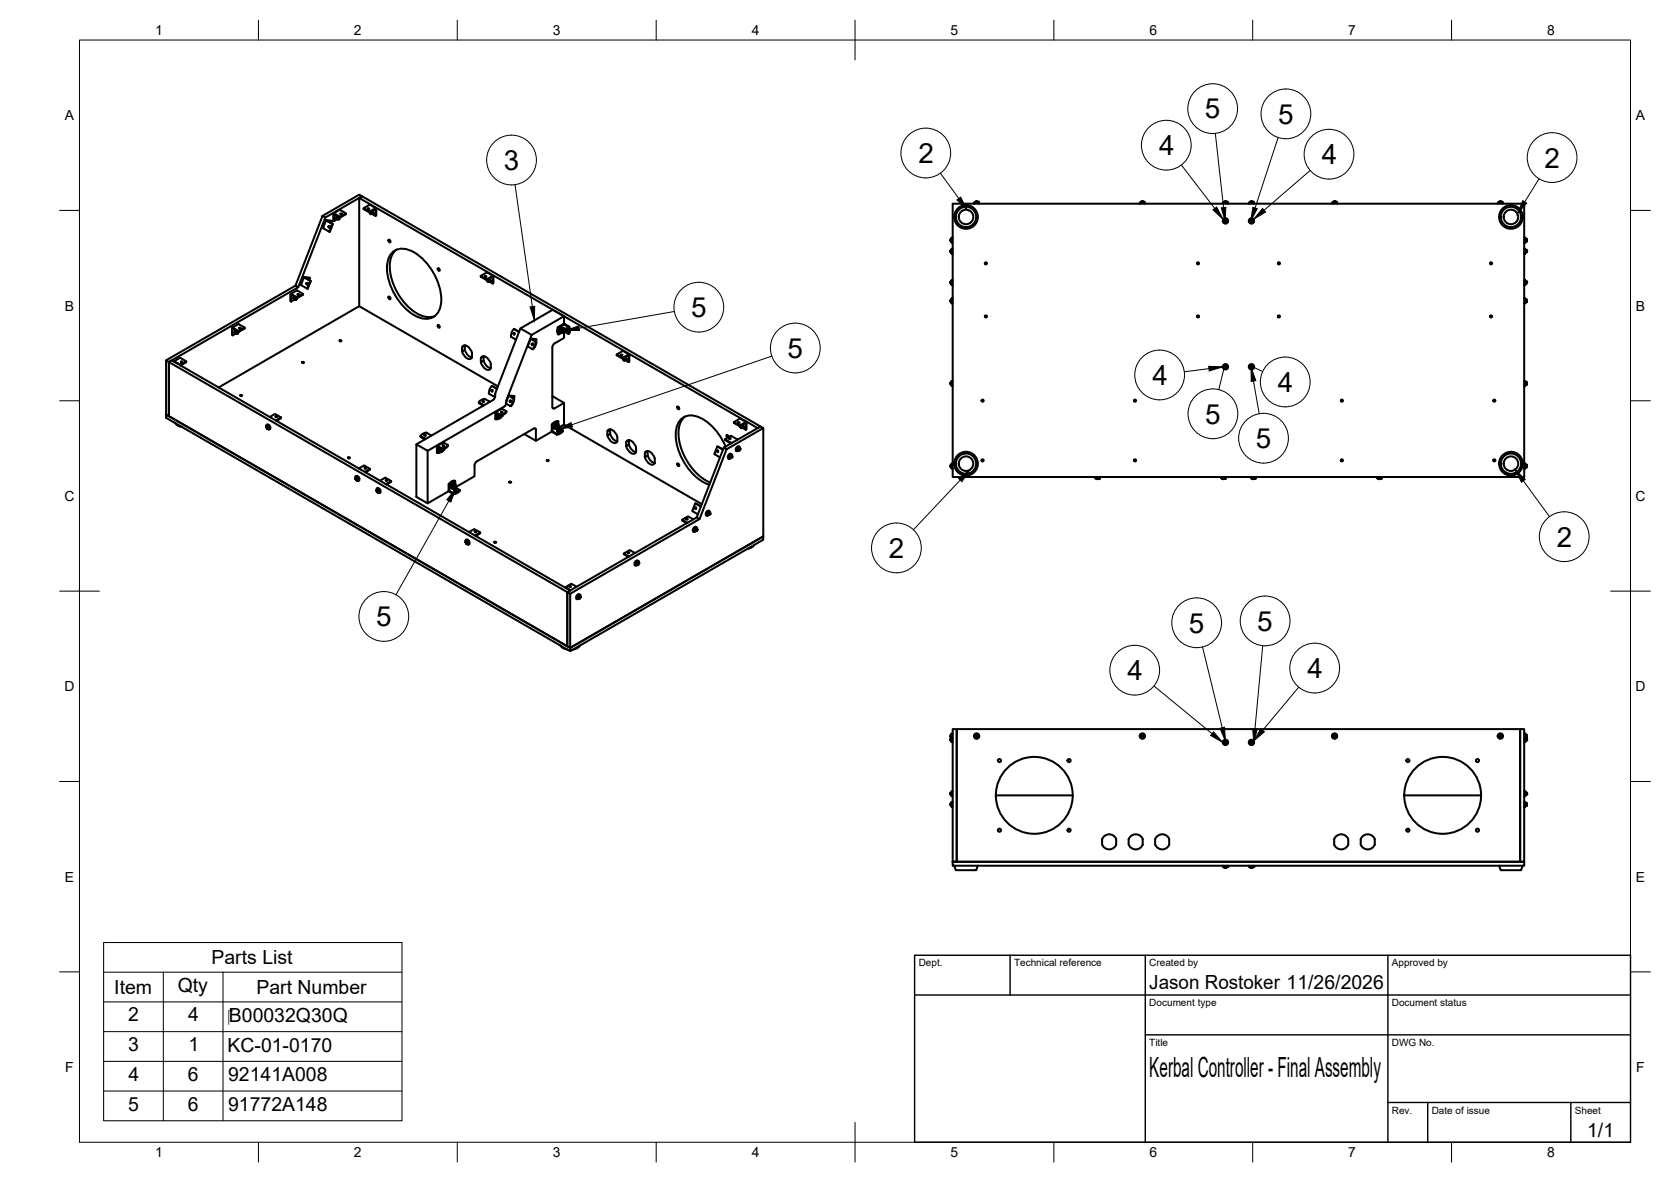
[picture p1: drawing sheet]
<svg xmlns="http://www.w3.org/2000/svg" width="420mm" height="297mm" viewBox="0 0 420 297" stroke-linecap="round" stroke-linejoin="round" font-family="sans-serif">
<defs><g id="words">
<g font-size="7">
<text x="303" y="29.8">5</text>
<text x="321.4" y="31.1">5</text>
<text x="230.9" y="41">2</text>
<text x="291.4" y="39">4</text>
<text x="332.4" y="41.3">4</text>
<text x="126.7" y="42.7">3</text>
<text x="388.4" y="42.1">2</text>
<text x="173.8" y="79.7">5</text>
<text x="198" y="89.9">5</text>
<text x="289.8" y="96.8">4</text>
<text x="321.3" y="98.5">4</text>
<text x="303" y="106.5">5</text>
<text x="315.7" y="112.6">5</text>
<text x="391.5" y="137.4">2</text>
<text x="223.5" y="140.2">2</text>
<text x="94.6" y="157.4">5</text>
<text x="298.9" y="159">5</text>
<text x="316.1" y="158.5">5</text>
<text x="283.5" y="170.9">4</text>
<text x="328.7" y="170.4">4</text>
<text x="289" y="270.6">Kerbal Controller - Final Assembly</text>
</g>
<g font-size="4.9">
<text x="53.2" y="242.3">Parts List</text>
<text x="28.7" y="249.8">Item</text>
<text x="44.7" y="249.3">Qty</text>
<text x="64.5" y="249.8">Part Number</text>
<text x="289" y="248.5">Jason Rostoker 11/26/2026</text>
<text x="32.3" y="256.7">2</text>
<text x="47.3" y="256.7">4</text>
<text x="57.6" y="256.8">‎B00032Q30Q</text>
<text x="32.2" y="264.2">3</text>
<text x="47.4" y="264.2">1</text>
<text x="57.2" y="264.3">KC-01-0170</text>
<text x="32.3" y="271.6">4</text>
<text x="47.2" y="271.6">6</text>
<text x="57.4" y="271.7">92141A008</text>
<text x="32.2" y="279.1">5</text>
<text x="47.2" y="279.1">6</text>
<text x="57.4" y="279.2">91772A148</text>
<text x="399.1" y="285.7">1/1</text>
</g>
<g font-size="3.5">
<text x="39" y="8.8">1</text>
<text x="89" y="8.8">2</text>
<text x="139" y="8.8">3</text>
<text x="189" y="8.8">4</text>
<text x="239" y="8.8">5</text>
<text x="289" y="8.8">6</text>
<text x="339" y="8.8">7</text>
<text x="389" y="8.8">8</text>
<text x="16.3" y="30.2">A</text>
<text x="411.3" y="30.2">A</text>
<text x="16.3" y="78">B</text>
<text x="411.3" y="78">B</text>
<text x="16.2" y="125.9">C</text>
<text x="411.2" y="125.9">C</text>
<text x="16.2" y="173.7">D</text>
<text x="411.2" y="173.7">D</text>
<text x="16.3" y="221.6">E</text>
<text x="411.3" y="221.6">E</text>
<text x="16.4" y="269.4">F</text>
<text x="411.4" y="269.4">F</text>
<text x="39" y="290.8">1</text>
<text x="89" y="290.8">2</text>
<text x="139" y="290.8">3</text>
<text x="189" y="290.8">4</text>
<text x="239" y="290.8">5</text>
<text x="289" y="290.8">6</text>
<text x="339" y="290.8">7</text>
<text x="389" y="290.8">8</text>
</g>
<g font-size="2.5">
<text x="231" y="242.9">Dept.</text>
<text x="255" y="242.9">Technical reference</text>
<text x="289" y="242.9">Created by</text>
<text x="350" y="242.9">Approved by</text>
<text x="289" y="252.8">Document type</text>
<text x="350" y="252.8">Document status</text>
<text x="289" y="262.9">Title</text>
<text x="350" y="262.9">DWG No.</text>
<text x="350" y="279.9">Rev.</text>
<text x="360" y="279.9">Date of issue</text>
<text x="396" y="279.9">Sheet</text>
</g>
</g></defs>
<!-- layer: Visible -->
<g fill="none" stroke="#000" stroke-width=".51">
<path d="M81.1 54.3l9.2-5.4 .7 .4-9.2 5.4-.7-.4-6.8 17.5 .7 .4 6.8-17.5M82 55.4l-.8 1.9M82.1 55.3l1.4 .3M82.1 55.3l1.4 1-.7 1.9-1.5-.9M82.7 56.8l.2 .1-.1 .3-.2-.1zM82.8 56.8v.1M82.8 56.9h.1M82.8 56.8v.4M83.3 56.1l.2-.5-1.2-.1 1.4 .8-.7 1.9h-.2M83.5 56.3h.2M83.8 53.8v1.6l.2 .2v-1.6M84.1 53.9l1.4 .8v-.2"/>
<path d="M84.1 53.9l-.1 .1M84.6 54.5v.1M84.7 54.5l-.1 .2M84.8 54.5l-.1 .2M84.8 55h.1M84.9 54.6l-.1 .1M84.9 54.4l-.3 .2 .1 .3M84.9 54.4h.1M84.9 55l-.9 .6M84.9 55.1h.1M84.9 54.4l-.2 .1-.1 .4 .4-.5M85 54.6l-.1 .2"/>
<path d="M85 54.4h.1M85 54.5l-.3 .1 .1 .4M85.1 54.7l-.1 .1M85.1 54.5l-.3 .2v.3M85.1 54.5h.1M85.1 54.5l-.3 .2 .1 .3M85.2 54.5l-.3 .3v.3M85.2 54.5h.1M85.2 55.1h-.2M85.2 54.7l-.1 .3M85.2 54.6l-.3 .1 .1 .4M85.2 55.1h.1"/>
<path d="M85.3 54.6l-.3 .2v.3M85.3 54.6h.1M85.3 54.7l-.3 .1v.3M85.3 55h.1M85.3 55l-.1 .1M85.4 54.9l-.1-.2-.2 .2 .1 .2M85.4 54.9h.1M85.4 54.8l-.2-.1-.1 .1 .1 .3M85.4 54.8h.1M85.5 52.8l1.5 .8-1.5 .9-1.5-.9-.2 .2M85.6 52.8l-1.7 .8M85.6 53.7l.4 .1-.2 .1z"/>
<path d="M85.7 53.9h.2M87 53.6v.2l-1.6 .9M90.3 49.7l.7-.4 100.2 57.9-.7 .4zM90.3 49.7v27.2M91.4 52.3v.2l1.5 .9 1.5-.8v1.7l.2-.1-.1-1.9-1.6 .9-1.5-.9 1.6-.9 1.5 .9M92.5 52.4l.4 .1-.3 .1zM92.5 52.6h.3M92.9 53.2v.2h.5l.1 .4v-.3l-.4-.2M93 53.5l.1-.1 .2 .1 .1 .3h-.2M93.1 53.3h.1M93.2 53.3l.3 .1v.3M93.2 53.8h.1"/>
<path d="M93.2 53.2l.4 .3-.1 .2 .9 .6M93.2 53.2v.1M93.2 53.4l.2 .2M93.3 53.2h.1M93.3 53.8h.1M93.3 53.2l.3 .1v.4v-.4l-.3-.1M93.3 53.2l.4 .1v.3M93.4 53.1l.3 .1v.4M93.4 53.4l.1 .2M93.4 53.1v.1M93.4 53.1l.3 .1 .1 .4M93.5 53.3l.1 .2"/>
<path d="M93.5 53.1h.1M93.5 53.1l.4 .4M93.6 53.3l.1 .2M93.7 53.2l.1 .2M239.3 59.8h.1M239.3 59.8l-.3 .3M239.3 59.8l.1 .1M239.4 59.7l.1 1.3M239.4 59.7h.1M239.5 51.2h143.7v68.7h-143.7zM244.9 51.1v.1M244.9 51.1h1.3"/>
<path d="M244.9 51v.1M245 51l.1 .1M245 51h.1M245.3 50.7h.1M245.4 50.7l-.4 .2M245.4 50.6v.1M245.4 50.7h.1M245.5 50.6v.1M245.6 50.7h.1M245.6 50.6l-.1 .1M245.7 50.6v.1M245.7 50.7h.1"/>
<path d="M245.8 50.7l.3 .2M246.1 51l-.1 .1M246.1 51h.1M246.2 51.1v.1M286.6 51.1v.1M286.6 51.1h1.3M286.6 51v.1M286.7 51l.1 .1M286.7 51h.1M287 50.7h.1M287 50.7l-.3 .2M287.1 50.7h.1"/>
<path d="M287.2 50.6v.1M287.2 50.7h.1M287.3 50.7h-.1M287.3 50.7h.1M287.3 50.6v.1M287.3 50.6l.1 .1M287.4 50.7h.1M287.4 50.7l.4 .2M287.8 51l-.1 .1M287.8 51h.1M287.9 51.1v.1M307.5 51.1v.1"/>
<path d="M307.5 51.1h1.3M307.5 51v.1M307.6 51v.1M307.6 51h.1M307.8 55.6h.1M307.8 55.5h.1M307.9 55.5h-.1M307.9 50.7h.1M307.9 55.6h.1M307.9 50.7l-.3 .2M307.9 55.5l.1 .1M308 55.6h.1"/>
<path d="M308 55.5h-.1M308 50.6v.1M308 50.7h.1M308 55.4v.1M308 55.4h.1M308 55.5h.1M308 50.6l.1 .1M308.1 55.6v.1M308.1 55.4l-.1 .1M308.1 55.3v.1M308.1 50.7h.1M308.1 55.7v.1"/>
<path d="M308.1 55.2v.1M308.1 55.2h.1M308.1 55.7h.1M308.1 55.3h.1M308.1 55.4h.1M308.1 55.8h.1M308.2 55.3h.1M308.2 55.4h.1M308.2 55.7h.1M308.2 55.2v.1M308.2 55.7l-.1 .1M308.2 55.6v.1"/>
<path d="M308.2 50.7h.1M308.2 55.4l.1 .1M308.2 55.4l.2 .1M308.2 50.6v.1M308.2 55.6h.1M308.2 55.5h.1M308.3 50.7h.1M308.3 55.6h-.1M308.3 55.5h.1M308.3 55.6h.1M308.3 55.5v.1M308.3 50.7l.4 .2"/>
<path d="M308.4 55.5l-.1 .1M308.7 51h.1M308.7 51l-.1 .1M308.8 51v.1M308.8 51.1v.1M314 51.1v.1M314.1 51l.1 .1M314.1 51h.1M314.4 55.5h.1M314.4 55.6h.1M314.5 55.5h-.1M314.5 50.7h.1"/>
<path d="M314.5 55.6h.1M314.5 50.7l-.4 .2M314.5 55.5v.1M314.5 55.5h.1M314.6 50.6l-.1 .1M314.6 50.7h.1M314.6 55.5h-.1M314.6 55.4l-.1 .1M314.6 55.6h.1M314.6 55.4h.1M314.6 50.6v.1M314.6 55.6v.1"/>
<path d="M314.6 55.7h.1M314.6 55.3v.1M314.6 55.4v.1M314.6 55.7v.1M314.6 55.2v.1M314.6 55.2h.1M314.6 55.3h.1M314.7 55.8h.1M314.7 55.2h.1M314.7 55.7v.1M314.7 55.3h.1M314.7 55.3v.1"/>
<path d="M314.7 55.7h.1M314.7 55.2l.1 .2M314.7 55.6v.1M314.7 55.4h.1M314.7 50.7h.1M314.7 55.5h.1M314.8 55.6l-.2 .2M314.8 50.6l-.1 .1M314.8 55.6h-.1M314.9 50.7h.1M314.8 55.5h.1M314.9 55.5h.1"/>
<path d="M314.9 55.6h-.1M314.9 55.5l-.1 .1M314.9 50.7l.4 .2M315 55.5h-.1M315 55.5l-.1 .1M315.2 51h.1M315.3 51l-.1 .1M315.3 51.1h-1.3M315.3 51v.1M315.3 51.1v.1M334.9 51.1v.1M335 51l1.2 .1"/>
<path d="M335 51h.1M335 51l.1 .1M335.3 50.7l-.3 .2M335.4 50.7h.1M335.4 50.7h-.1M335.5 50.7h.1M335.5 50.6v.1M335.6 50.7h-.1M335.6 50.7h.1M335.6 50.6v.1M335.7 50.6v.1M335.7 50.7h.1"/>
<path d="M335.8 50.7l.3 .2M336.1 51h.1M336.1 51v.1M336.2 51.1v.1M376.6 51.1v.1M376.6 51l1.3 .1M376.7 51h.1M376.7 51l.1 .1M376.9 50.7l-.2 .2M377 50.7h.1M377.1 50.7h.1M377.2 50.6v.1"/>
<path d="M377.2 50.7h.1M377.3 50.7h.1M377.3 50.6v.1M377.4 50.6v.1M377.4 50.7h.1M377.4 50.7l.4 .2M377.8 51h.1M377.8 51l-.1 .1M377.9 51.1v.1M383.2 59.7h.1M383.4 59.7h.1M383.4 59.7v1.3"/>
<path d="M383.5 59.8h.1M383.5 59.8l-.1 .1M383.5 59.8l.2 .2M73 74v1.7l.2 .1v-1.6M73.3 73.9l-.3 .1M73.3 74.2l1.4 .7v-.2M73.3 74.1l-.1 .1M73.9 74.7l-.1 .2M73.9 74.7l-.1 .3M74 75.2l-.1-.3 .3-.2-.3 .2 .1 .3M74 75.2h.1M74 74.7l-.1 .2"/>
<path d="M74.1 74.6l-.3 .2 .1 .3M74.1 74.8l-.1 .2M74.1 74.6h.1M74.1 75.3v-.3l.3-.2-.3 .2 .1 .3M74.1 74.7l-.2 .1v.4M74.1 75.3h.1M74.2 74.9l-.1 .1M74.2 75.4h.1M74.3 74.7l-.3 .2 .1 .4M74.3 74.9l-.1 .2M74.3 71.8l-32.5 18.8 100.8 58.2v13.6l.8 .4M74.3 74.7h.1"/>
<path d="M74.3 74.8l-.3 .1 .1 .4-.9 .5M74.4 75.3h-.1M74.4 74.9l-.1 .4M74.4 75.3v.1M74.5 75.3h-.1M74.5 75.3l-.2 .1M74.5 74.8l-.3 .2v.4M74.5 74.8h.1M74.5 74.9l-.2 .1v.4M74.6 75.2h.1M74.6 75.2h-.1M74.6 73l-1.5 .9"/>
<path d="M74.6 75.2l-.1 .1M74.6 75.2l-.1-.2-.1 .1 .1 .2M74.6 73h.2M74.6 75l-.1-.1-.2 .1 .1 .3M74.6 75v.1M74.7 73l1.5 .9-1.5 .8-1.4-.8M74.8 73.9l.4 .1-.2 .2zM74.9 74.1h.2M75 72.2l-32.5 18.8v13.6l-.7-.4v-13.6M76.2 73.9v.2l-1.6 .9M76.4 69.7l-.7 1.9 1.5 .9 .8-1.9-1.5-.9 1.5 .2M76.8 69.8l1.4 .8-.8 1.9h-.2"/>
<path d="M76.8 69.8l1.2 .1-.2 .5M77.1 71.1l.3 .1-.2 .3-.2-.1zM77.2 71.1l.1 .1M77.3 71.1v.4M77.3 71.1v.1M78 70.6h.2M90.3 76.9l-35.3 20.5M90.3 76.9l34.9 20.2M97.7 60.3l.4 .1 .1 .5-.4-.1zM97.7 74.6l.4 .1 .1 .5-.4-.1zM98.4 63.7a3.9 3.9 0 0 1 4.7-.8 14.5 14.5 0 0 1 7.8 13.5 3.9 3.9 0 0 1-5.8 3.3 14.5 14.5 0 0 1-7.7-13.5l.2-.9zM99.7 62.7a6 6 0 0 0-1.5 6.2 14.8 14.8 0 0 0 7.7 10.4 4.5 4.5 0 0 0 3.4 .1"/>
<path d="M110.1 67.4l.3 .1 .1 .5-.3-.1zM120.9 69.3v.3l1.5 .8 1.4-.8M121.9 69.4l.4 .1-.2 .1zM122 69.6h.2M122.4 70.2v.2h.5v.4M122.5 70.5l.1-.1 .2 .1 .1 .3h-.2M122.5 70.5h.1M122.6 70.3h.1M122.6 70.3l.3 .2v.3M122.6 70.8v-.4l.1 .4M122.6 70.8h.1M122.7 70.4l.2 .3"/>
<path d="M122.7 70.2l.4 .3-.1 .2v-.3l-.4-.1 .4 .1v.4M122.7 70.2h.1M122.8 70.8h-.1M122.8 70.2l.3 .2v.3M122.8 70.2l.4 .1-.1 .3M122.9 70.2l.2 .1 .1 .3M122.9 70.4v.2M122.9 70.1l.3 .1 .1 .4M122.9 70.8h.1M122.9 70.4l.1 .1M123 70.1l.2 .1 .1 .3M123 70.1h-.1"/>
<path d="M123 70.7l.9 .6M123 70.3l.1 .2M123.1 70.7h.1M123.1 70.3l.1 .1M123.8 69.6l.1 .1M123.8 69.3l.3 .2M124 69.3l-1.6-.8-1.5 .8 1.5 .9 1.4-.8M124.1 69.5v1.7l-.2 .1v-1.6M141.8 79.5l-2.8-1.7-8.1 4.7-6.3 16.2-.1 1.2-.3 .5-19.5 11.3v13.2l2.8 1.6M239 71v.1M239 71h.1M239 63.2v.1"/>
<path d="M239 63.3h.1M239 71.1v.1M239 75.5h.1M239 71.1h.1M239 63.1v.1M239 71.2h.1M239 63.2h.1M239 70.9h.1M239 63v.1M239 71.2l.3 .4M239 63.3l.3 .4M239 75.7v.1"/>
<path d="M239 60.4v.1M239 70.8v.1M239 63h.1M239 75.4v.1M239 60.2v.1M239 75.6h.1M239 75.7h.1M239 60.3h.1M239 60.4h.1M239 60.2h.1M239 60.5v.1M239 75.4h.1"/>
<path d="M239 75.8h.1M239 75.8l.1 .1M239 60.5l.3 .4M239 63.2l.1 .1M239.1 60.3v.1M239.1 62.9l-.1 .1M239.1 75.6v.1M239.1 70.8l-.1 .1M239.1 75.9l.2 .3M239.3 76.2h.1M239.3 71.6h.1M239.3 63.7h.1"/>
<path d="M239.3 75h.1M239.3 60.9h.1M239.3 70.4h.1M239.3 62.6h.1M239.3 75l-.3 .4M239.3 70.4l-.3 .5M239.3 62.6l-.3 .4M239.3 75l.1 .1M239.3 70.4l.1 .1M239.3 62.6l.1 .1M239.4 76.2v.1M239.4 71.6v.1"/>
<path d="M239.4 63.8h.1M239.4 76.1l-.1 .1M239.4 71.5l-.1 .1M239.4 63.6l-.1 .1M239.4 60.8l-.1 .1M239.4 76.3h.1M239.4 71.7h.1M239.5 75l-.1 1.2M239.5 70.4l-.1 1.3M239.5 62.5l-.1 1.3M383.2 70.4h.1M383.2 76.3h.1"/>
<path d="M383.2 75h.1M383.2 61h.1M383.2 71.7h.1M383.2 62.5h.1M383.2 63.8h.1M383.4 74.9v1.3M383.4 70.4v1.3M383.4 62.5v1.3M383.4 76.1l.1 .1M383.4 60.8l.1 .1M383.4 71.5l.1 .1M383.4 63.6l.1 .1"/>
<path d="M383.4 76.2v.1M383.4 71.6v.1M383.4 63.8h.1M383.5 75h.1M383.5 76.2h.1M383.5 60.9h.1M383.5 71.6h.1M383.5 70.4h.1M383.5 63.7h.1M383.5 62.6h.1M383.5 75l-.1 .1M383.5 70.4l-.1 .1"/>
<path d="M383.5 62.6l-.1 .1M383.5 75l.2 .3M383.5 70.4l.3 .5M383.5 62.6l.3 .4M383.6 76.2h-.1M383.6 71.6h-.1M383.6 63.7h-.1M383.7 60.3l.1 .1M383.8 71.1h.1M383.8 63.3h.1M383.7 62.9h.1M383.7 75.9l-.2 .3"/>
<path d="M383.7 60.6l-.2 .3M383.7 62.9l.1 .1M383.7 60.3h.1M383.7 75.3l.1 .1M383.7 60.1h.1M383.8 75.6v.1M383.8 60.2h.1M383.8 60.5v.1M383.8 63h.1M383.8 63.2h.1M383.8 70.8v.1M383.8 71.1v.1"/>
<path d="M383.8 75.4h.1M383.8 75.8h.1M383.8 70.9h.1M383.8 71.1h-.1M383.8 63.2l-.1 .1M383.8 75.8l-.1 .1M383.8 60.5l-.1 .1M383.8 75.7v.1M383.8 60.4v.1M383.8 71h.1M383.8 71v.1M383.8 75.5h.1"/>
<path d="M383.8 75.4v.1M383.8 60.2v.1M383.8 75.7h.1M383.8 60.4h.1M383.8 71.2l-.3 .4M383.8 63.3l-.3 .4M383.8 63v.1M383.8 71.2h.1M383.8 60.3h.1M383.8 63.1v.1M383.8 63.2v.1M42.5 91l.7-.4 100.2 57.8-.8 .4v13.6l-100.1-57.8z"/>
<path d="M43.9 90.8l-.2 .1M45.4 90l1.4 .8-1.4 .9-1.5-.9M45.4 90l-1.7 .8M45.5 90.9l.4 .1-.2 .1zM45.5 91.1h.3M46.8 90.8v.2l-1.4 .8v-.1M59.2 83.2l-.1 .1M59.2 83.2l-.1 .2M59.3 83.2l-.1 .2M59.4 83.7h.1M59.4 83.3l-.1 .1M59.4 83.1l-.2 .2v.3"/>
<path d="M59.4 83.1h.1M59.5 83.1l-.3 .2v.3M59.5 83.3l-.1 .2M59.5 83.1l-.3 .2 .1 .4M59.6 83.8h.1M59.6 83.2l-.4 .2 .2 .3M59.6 83.4l-.1 .2M59.6 83.2l-.3 .2 .1 .3M59.7 83.2l-.3 .2v.3l-.9 .6M59.7 83.2l-.3 .2 .1 .4M59.7 83.2v.1M59.7 83.8h-.1"/>
<path d="M59.8 83.3l-.3 .1v.4M59.8 83.4l-.2 .3M59.8 83.8h-.1M59.8 83.8h.1M59.8 83.8h-.2M59.8 83.3l-.3 .2 .1 .3M59.9 83.4h-.3v.4M59.9 83.7l-.1 .1M59.9 83.6l-.1-.2-.1 .2 .1 .2M59.9 83.7h.1M59.9 83.5l-.1-.1-.2 .2 .2 .2M59.9 83.5h.1"/>
<path d="M60.1 81.5l1.4 .8-1.5 .9-1.6-.9-.1 1.9 .2 .1 .1-1.7 1.4 .8v-.2M60.1 81.5l-1.7 .8M60.2 82.4l.4 .1-.3 .1zM60.2 82.6h.3M60.4 99.3l.5 .1-.5 .1zM61.5 82.3v.3l-1.6 .9M76 91l.5 .1-.5 .1zM85.4 85.5l.5 .2-.5 .1zM110.1 81.7l.3 .1 .1 .5-.3-.1zM116.2 87.3l.7-.4v1.1l-.7 .4zM116.2 87.2a1.08 1.08 0 0 1 1.9 .3 2.62 2.62 0 0 1 .6 2.3 2.56 2.56 0 0 1-1.8-1.9M116.2 88.3l.6 1.2a1.08 1.08 0 0 0 1.9 .3"/>
<path d="M116.9 86.8h.1M120.9 90l.7-.4v1.1l-.7 .4zM120.9 90a1.08 1.08 0 0 1 1.9 .2 2.63 2.63 0 0 1 .6 2.3M120.9 91.1l.6 1.2a1.08 1.08 0 0 0 1.9 .2M121.6 90.7a2.56 2.56 0 0 0 1.8 1.8M121.6 89.5h.1M122.9 98.9l1.1 .6M123.7 98l.2 .1-.1 .3-.3-.1zM123.7 97l-.7 1-.1 .9M123.8 98v.4M124 99.5l.5 .2M125 97.6l-1.3-.6 1.3 .7"/>
<path d="M127.9 99.4l-.7 1.9 .1 .1M128.2 99.6l1 .5M128.3 99.6h1l-1.4-.2 1.2 .7M128.8 99.9l.2 .1M129.2 83.7l.2 .1-.1 .3-.2-.1zM129.2 82.7l1.3 .7M129.2 82.7l1.4 .6M129.2 82.7l-.6 1-.1 .9 1 .6M129.3 99.6v.5M129.4 83.7l-.1 .4M129.5 85.2l.3 .1M130.9 82.5l2.8 1.7-6.3 16.2-.1 .5"/>
<path d="M132.7 87l1.2 .7M133.5 85.1l-.8 1.9M133.5 85.1l1.4 .2-1.1-.1M133.6 85.1l1 .7M133.8 85.3l1 .5h-.2M133.8 85.2h.1M133.8 86.3l.2 .2-.1 .3-.2-.2zM133.9 87.7l.1 .1M133.9 86.7v-.3v.3M133.9 86.4l-.1 .2M134.3 85.5h.1M134.3 85.5l.3 .2"/>
<path d="M134.6 85.8l-.1 .9-.6 1M134.8 86v.1M134.8 86.1v.3zM134.9 85.3a3.6 3.6 0 0 1-.8 2.4M138.9 99.7l2.9 1.5M138.9 87.3v15M139.5 86.3l-.4 .4-.2 .6M140.1 83.2h.1M140.1 83.2l.2 .7M140.3 83.3h.1M140.3 82.2l-.2 1M140.4 82.3l-.1 1 .2 .8"/>
<path d="M140.6 82.9v.6l.2 .1v-.6M141.1 82.3l.2 .1M141.1 82.7l-.3 .3-.2-.1 .4-.6h.4l.4 .2v.5l-.4 .6h-.6M141.1 82.7l.3-.2a.55 .55 0 0 1 .5 .5 .55 .55 0 0 1-.5 .5l-.3 .2M141.1 82.7l-.2 .6 .2 .4M141.1 83.7l-.6 .4-.2-.1M141.2 83v.1M141.2 83v.2M141.2 83.4h.1M141.4 83.4h-.1M141.4 82.9l-.1 .4M141.4 83.4h.1"/>
<path d="M141.5 83.3v.1M141.5 83.3l-.3 .1M141.5 82.8l-.3 .2v.4M141.6 83.4l.3-.1 1 .6M141.6 82.8l-.4 .2v.4M141.6 81.5l.3-.1 1.2 .7-.2 .1-1.1-.6-1.4 .7-.1-.1 1.3-.7M141.6 83.2h.1M141.6 83.2l-.1 .1M141.6 83.2v-.3l-.2 .1-.1 .3h.2M141.6 83v-.2l-.3 .2v.3l.2 .1M141.8 82.5l-.5-.1-.2 .3M141.8 83.3v1.6l-2.4 1.4"/>
<path d="M141.8 81.4v-1.9l-8.1 4.7M141.9 83l.2-.1 .2 .4M141.9 82.9l.3 .1M141.9 82.9l.3 .3M141.9 82.9h.1M141.9 82.9l.2 .4v-.4M142 82.8h.2l.2 .5M142 82.8h.1M142 82.9h.1M142 82.8l.3 .1 .1 .4M142 83l.2 .3h-.2M142.1 82.8l.4 .1-.1 .3"/>
<path d="M142.1 82.8l.1 .2M142.2 82.9l.1 .2M142.2 82.7l.3 .1 .1 .3M142.2 82.7h.1M142.2 83l.1 .3h-.1M142.3 82.7h.3v.4M142.3 82.9l.1 .1M142.3 82.6h.1M142.3 82.6l.3 .2v.3M142.4 82.8l.1 .2M142.5 82.6h-.2M142.5 82.8l.1 .1"/>
<path d="M142.5 83.2l.1-.3-.4-.2 .3 .5M142.5 83.1h.1M142.6 82.7l.1 .2M142.6 83.1h.1M142.7 82.8v.1M142.9 82.2l.2 1.1-.2 .6M143.1 82.1l.2 1.1-.4 .7M155.1 89.1v.2l1.5 .9 1.5-.8M156.1 89.1l.4 .1-.2 .2zM156.2 89.3h.2M156.5 88.2l-1.4 .9 1.5 .8 1.4-.8 .3 .1M156.6 89.9v.3l.2-.2 .3 .2-.1 .3"/>
<path d="M156.7 90.3l.2-.1 .1 .3h-.2M156.7 88.2l1.5 .9M156.7 88.2h-.2M156.7 90.1l.4 .1v.3M156.8 90.5v-.3l.1 .3M156.8 90l.4 .2-.1 .3 1 .5M156.8 90.5h.1M156.8 90l.3 .1 .2 .3-.1-.3-.3-.1M156.8 90h.1M156.9 90.2l.1 .2M156.9 89.9h.1M156.9 90.5h.1"/>
<path d="M157 89.9l.3 .2v.3M157 89.9l.3 .1 .1 .4-.1-.4-.3-.1M157 90.1l.1 .2M157 89.9h.1M157.1 89.9h.3v.4M157.1 90.5h.1M157.1 89.8l.2 .1 .2 .3M157.1 90.1l.1 .2M157.2 90l.1 .2M157.3 90l.1 .2M158.2 89.2v1.7l-.1 .1v-1.6M239 96.4v.1"/>
<path d="M239 96.2v.1M239 96.3h.1M239 96.4h.1M239 96.2h.1M239 96.5v.1M239 96.5l.1 .1M239.1 96.3v.1M239.1 96.6l.2 .3M239.3 96.9h.1M239.3 95.8h.1M239.3 95.8l-.3 .4M239.3 95.8l.1 .1"/>
<path d="M239.4 97h.1M239.4 96.8l-.1 .1M239.5 95.7l-.1 1.3M307.8 92.2h.1M307.9 92.2h-.1M307.9 92.3h.1M307.9 92.1h.1M307.9 92.1l-.1 .1M307.9 92.2h.1M308 92.2v.1M308 92.2h-.1M308 92.2h.1"/>
<path d="M308 92.3h.1M308.1 92.3v.1M308.1 92.1h-.1M308.1 92v.1M308.1 92h.1M308.1 92.4v.1M308.1 91.9v.1M308.1 91.9l.1 .1M308.1 92.5h.1M308.1 91.9h.1M308.2 92.4l-.1 .1M308.2 92v.1"/>
<path d="M308.2 92h.1M308.2 92.4h.1M308.2 92.3v.1M308.2 92.1h.1M308.2 92.3h.1M308.3 92.3h.1M308.3 92.2l-.1 .1M308.3 92.2h.1M308.3 92.1v.1M308.4 92.2h.1M308.4 92.2h-.1M314.4 92.2h.1"/>
<path d="M314.5 92.2h-.1M314.5 92.3h.1M314.5 92.1h.1M314.5 92.1l-.1 .1M314.5 92.2h.1M314.5 92.2l.1 .1M314.6 92.3h.1M314.6 92.1h-.1M314.6 92.1l-.1 .1M314.6 92.3v.1M314.6 92.1h.1M314.6 92.4h.1"/>
<path d="M314.6 92v.1M314.6 92h.1M314.6 92.4v.1M314.6 91.9v.1M314.6 91.9l.1 .1M314.7 92.5h.1M314.7 91.9h.1M314.7 92.4v.1M314.7 91.9v.1M314.7 92v.1M314.7 92h.1M314.7 92.4h.1"/>
<path d="M314.7 92.4l-.1 .1M314.7 92.3v.1M314.7 92l.1 .1M314.7 92.1h.1M314.7 92.1h.2M314.8 92.3h.1M314.8 92.3h-.1M314.8 92.1h.1M314.8 92.2l-.1 .1M314.8 92.2h.1M314.9 92.2h.1M314.9 92.2v.1"/>
<path d="M314.9 92.2h-.1M314.9 92.1v.1M315 92.2h.1M383.2 97h.1M383.2 95.7h.1M383.4 95.7v1.3M383.4 96.8l.1 .1M383.4 97h.1M383.5 95.8h.1M383.5 96.9h.1M383.5 95.8l-.1 .1M383.5 95.8l.2 .2"/>
<path d="M383.6 96.9h-.1M383.7 96.3l.1 .1M383.7 96.6l-.2 .3M383.7 96.3h.1M383.7 96.1l.1 .1M383.8 96.2h.1M383.8 96.5v.1M383.8 96.5l-.1 .1M383.8 96.4v.1M383.8 96.2v.1M383.8 96.4h.1M383.8 96.3h.1"/>
<path d="M44 106.3l.9 .7 .9 .3M67 107.3v.1M67 107.4h.1M67 107.4l.1 .2M67.1 107.6h.1M67.1 107.5v.1M67.1 107.3v.1M67.1 107.6l.1 .1M67.2 107.4h.1M67.2 107.2l-.1 .1M67.2 107.2v.1M67.2 106.7l-.2 .3"/>
<path d="M67.2 107.3v.1M67.2 107.3l-.1 .1M67.2 107.4v.1M67.2 106.7a.76 .76 0 0 1 .7 1.1M67.2 107.6h.1M67.2 107.5l.2 .1h-.2M67.3 107.5h.1M67.3 107.6h.1M67.3 107.6h-.1M67.4 107.9h.2M67.4 107.9a.69 .69 0 0 1-.4-1l.3-.1 .3 .3 .2 .3-.2 .5M67.6 107.9h.1"/>
<path d="M67.8 104.8l1.4-.8 1.5 .9-1.4 .8M67.8 107.9h-.3M69.3 104.6l.4 .1-.2 .1zM69.4 104.8h.2M70.7 104.9v.2l-1.2 .7M87.6 114.9l.4 .2-.4 .1zM89.4 119.9l.1-.2a.69 .69 0 0 1 .8 .2 .69 .69 0 0 1 0 .9M89.4 119.9l.3-.1 .3 .3 .2 .5-.3 .2a.65 .65 0 0 1-.6-.8zM90.2 117.7l1.3-.7 1.5 .8-1.3 .8M91.7 117.5l.4 .1-.2 .2zM91.7 117.7h.3M93 117.8v.2l-1.1 .7"/>
<path d="M105.7 109.6v.2l1.1 .6M105.7 109.6l1.3 .7M106.7 109.3l.4 .1-.2 .1zM106.7 109.5h.3M107.2 108.7l1.1 .6M107.2 108.7l-.8 .2-.7 .7M107.5 113.3v13.2l5.4-3.1M108.3 109.3l.2 .2M110.1 112.1l1 .6M110.1 112.1l-.2 .1v1.6l.1 .1v-1.5M110.2 112.3l.9 .6M110.2 112.3l-.2 .1"/>
<path d="M110.4 112.8l-.1 .5 .3 .2v-.6M110.5 112.5l-.1 .3 .2 .1 .2-.2M110.6 113.5h.1a.81 .81 0 0 0 .9-.7l-.2 .5-.5 .3M110.8 113.6l-.8 .3M110.8 113.6v.1M110.8 112.7l-.2 .5 .3 .4M110.9 113.6h-.1M110.9 113h.1M111 112.9l-.1 .2M111 112.8v.5M111 113.2l.1-.3-.1 .3h.2M111.1 112.9v.3l.1 .1"/>
<path d="M111.1 112.7v.2M111.2 113.3h-.2M111.2 113.3h.1M111.2 113.2l-.2 .1M111.2 113.2h.1M111.3 111.9l.4 .1-.2 .2zM111.4 112.1h.2M111.4 113.1h.1M111.4 113.1l-.2 .1M111.4 113.1h-.1M111.4 111.2h.2M111.4 112.9h.1"/>
<path d="M111.4 111.2l-1.5 .9M111.4 112.9v.2M111.5 112.1v.1M111.5 113h.1M111.6 111.2l1 .6M112.6 111.8l-.4 .7-1.1 .4M112.6 111.8l-.7 .7-.8 .2M120.4 101.1v.2l1.1 .7M120.4 101.1l1.2 .8M121.4 100.8l.4 .1-.3 .1zM121.4 101h.3M121.9 100.2l-.8 .3-.7 .6"/>
<path d="M121.9 100.2l1.2 .8M124.8 103.9l1 .5v-.2l-1.2-.6-.1 1.7 .2 .1v-1.5M124.8 103.9h-.1M125 104.3v.6l.3 .2v-.7M125.2 104.1l-.2 .2 .3 .1 .2-.2a.46 .46 0 0 0-.1 .8 .46 .46 0 0 0 .7-.3l.1-.4-.1 .4a.6 .6 0 0 1-.8 .4M125.4 105.2h.1M125.4 105.2l-.7 .2M125.6 105.1l-.1 .1M125.6 104.5h.1M125.6 104.4v.2M125.6 104.4l.1 .4zM125.6 104.8h.1"/>
<path d="M125.7 104.7l.1-.3-.1 .3 .2 .1M125.8 104.4l-.1 .3 .2 .1M125.9 104.8h-.2M125.9 104.8h.1M126 103.5l.4 .1-.2 .1zM126 103.7h.3M126 104.6l-.1 .2M126.1 104.6h.1M126.1 104.4v.2M126.1 102.8l-1.5 .8M126.1 102.7h.2M126.2 103.7h.1"/>
<path d="M126.2 104.5h.1M126.3 102.8l1 .6M126.8 102.2l-19.3 11.1-2.8-1.6M127.3 101.4l1 .7M127.3 101.4l-.5 .8M127.3 103.4l-.7 .6-.8 .2M127.3 103.4l-.4 .6-1.1 .4M128.3 100.6l.2 .2-.1 .3-.2-.2zM128.3 102.1h.2M128.4 100.7l-.1 .3M128.4 100.7l-.1 .2M128.4 100.7v.3"/>
<path d="M129.1 100.1h.1M129.1 100.1l-.1 .9-.6 1M129.2 100.3v.4M129.2 100.1l-.1 .9-.6 1.1M129.3 100.4l-.1 .3M131.9 109l2.8 1.8M137.5 115.6l.5 .1-.5 .1zM138.7 108.2v-1.5l.2 .1 .1 1.6 1 .6v.2l-1-.6-.3-.4M138.8 108.4l-4.1 2.4 .1-2.8-.4-.4-14.5 8.4-.4 .4-.2 .5v2.8l-4.8 2.8M138.9 102.3l.3 .4 2.6-1.5v5.5l-1.4 .8M139.2 107v.6l.3 .2v-.7M139.5 106.1h.1"/>
<path d="M139.5 106l-.8 .7M139.7 106.1l-.8 .7M139.7 106.2h.1M139.7 106.4l.2 .2M139.7 106.9l-.2 .2-.3-.1 .1-.2a.6 .6 0 0 1 .9-.3l.2 .1v.6M139.7 106.9l.4-.3a.55 .55 0 0 1 .4 .6 .55 .55 0 0 1-.4 .5l-.3 .1-.3-.2zM139.8 107.2h.1M139.8 107.1v.2M139.8 107.5h.1M140 107.5h-.1M140.1 107l-.2 .4M140.1 108.3l.3 .2 .3-.3-.3 .3-.3-.2"/>
<path d="M140.1 107.9h.1M140.1 108h.1M140.1 108.1h.1M140.1 108.3h.1M140.1 107.5h-.1M140.1 107.8l.2 .2 .4-.2M140.1 107.5h-.2M140.1 107.5h.1M140.2 107.7l.1 .2h.2v-.2M140.2 106.9l-.4 .3v.3M140.2 106.9h.1M140.2 105.8l.2 .1v.7h-.5l-.2 .3"/>
<path d="M140.2 107.7h.1M140.2 107l-.3 .1v.4M140.2 105.8l-.7 .2M140.3 107.3l-.2 .2M140.3 108h.1M140.3 108.1h.1M140.3 108.3h.1M140.3 108.4h.1M140.3 108.5h.1M140.3 107.3l-.1 .1M140.3 107.3v-.2h-.3l-.1 .3 .2 .1M140.3 107.3h.1"/>
<path d="M140.3 107.2l-.1-.2-.2 .1-.1 .3 .2 .1M140.3 107.6l-.1 .2 .2 .1 .1-.2M140.4 107.6v.1M140.4 107.6h.1M140.4 107.6l.1 .1M140.4 107.2l-.5 .6h-.4M140.4 107.2v.2M140.4 105.9l-.7 .2M140.4 107.4l1.1 .7v.3l-.7 .6-.8 .2M140.5 107.7l.2 .1M140.5 107.7h.1M140.5 107.9h-.3"/>
<path d="M140.6 108.4l-.3 .1M140.6 107.7l.1 .1M140.7 107.9l-.3 .2-.3-.1M140.7 108l-.3 .3-.3-.2M140.7 108.1l-.3 .3-.3-.2M140.7 108.2l-.3 .2-.3-.2M140.7 108.1l-.2 .2-.4-.2M140.7 108l-.3 .1-.3-.1M140.7 107.9l-.3 .1-.3-.1M140.7 107.8v.1M140.7 107.9v.1M141.5 108.2l-.4 .4-1.1 .4"/>
<path d="M141.8 106.7l34.7 20M152.7 108.3l.7-.4v1.1l-.7 .5zM152.7 108.3a1.08 1.08 0 0 1 1.9 .3 2.36 2.36 0 0 1 .4 2.6 1.68 1.68 0 0 1-2.1-1.3l-.2-.5M153.4 109a2.56 2.56 0 0 0 1.8 1.9M153.4 107.9h.1M157.4 111.1l.7-.4v1.1l-.7 .4zM157.4 111.1a1.08 1.08 0 0 1 1.9 .2 2.36 2.36 0 0 1 .4 2.6 1.68 1.68 0 0 1-2.1-1.3l-.2-.4M158.1 111.8a2.56 2.56 0 0 0 1.8 1.9M158.2 110.6h-.1M162.1 113.8l.8-.4v1.1l-.8 .4zM162.1 113.8a1.08 1.08 0 0 1 1.9 .3 2.63 2.63 0 0 1 .6 2.2M162.1 114.9l.7 1.2a1.08 1.08 0 0 0 1.8 .2"/>
<path d="M162.9 114.5a2.56 2.56 0 0 0 1.7 1.9M162.9 113.3v.1M170.3 116.5l.4 .1 .1 .5-.4-.1zM170.3 102.2l.4 .1 .1 .5-.4-.1zM172.3 104.7a6.3 6.3 0 0 0-1.5 6.4 14.7 14.7 0 0 0 7.8 10.2M180.4 112.2l1.4 .8M180.4 113.2l.2 .1-.1 .3-.2-.1zM180.5 113.2v.4M181.8 113l-1.4-.8-.8 1.9 1.4 .8M182 112.5l9.2-5.3 .7 .4-9.2 5.3-.7-.4-6.8 17.5 .7 .4 6.8-17.5M182.3 110.4v.2l1.5 .9M182.5 112.2a12.7 12.7 0 0 0-8-7.7 3.7 3.7 0 0 0-4.5 3.4 14.5 14.5 0 0 0 7.5 13.6l.9 .3"/>
<path d="M183.1 115.2l.4 .1M183.2 109.8l-.2-.4-.3-.1v.3l.3 .4M183.3 110.1l.4 .1-.2 .1zM183.4 110.3h.2M183.4 114.4l.3-.2 .3 .1a.63 .63 0 0 1-.4 .9l-.4-.2zM183.6 114.8l.1 .1M183.6 114.9h.1M183.7 114.9h.1M183.7 114.8h.1M183.7 114.8h-.1M183.8 114.1l.2 .2M183.8 114.8h.1"/>
<path d="M183.8 114.8h-.1M183.8 114a.76 .76 0 0 0-.7 1.2M183.8 115h-.1M183.8 114.7v.1M183.9 114.7h.1M183.9 114.9l-.2 .1M183.9 114.7l-.2 .1M183.9 114.9h.1M183.9 114.2h.1M183.9 114.8h.1M184 114.9h-.1M184 114.8h.1"/>
<path d="M184 114.8v.1M184.5 106.1v.2l1.5 .9 1.4-.8M185.4 112.5l.3-.2 .3 .1a.61 .61 0 0 1-.4 1l-.4-.3zM185.4 110.5l-1.6-1-1.5 .9 1.6 1M185.6 106.1l.4 .1-.3 .2zM185.6 106.4h.3M185.7 113.1h.1M185.7 113h.1M185.7 113v.1M185.7 113l.1 .1M185.8 112.2l.2 .2M185.8 112.8h.1"/>
<path d="M185.8 113.1h.1M185.8 112.8v-.1v.1M185.8 112.8l-.1 .2M185.8 112.2a.7 .7 0 0 0-.7 .4 .7 .7 0 0 0 .1 .8h.2M185.9 112.8h.1M185.9 113l-.1 .1M185.9 113h.1M185.9 112.3v.1M185.9 112.9v.1M185.9 112.9h.1M186 112.8v.1M186 106.9l.1 .3"/>
<path d="M186.1 107.3l.3-.1 .1 .4h-.2M186.1 107.3h.1M186.1 107.2l.1-.2 .3 .2v.4M186.1 105.2l1.5 .9M186.2 105.2l-1.7 .9 1.5 .8 1.6-.8 .1 1.8-.2 .1-.1-1.6M186.2 107.1h.1M186.2 107.1l.3 .1 .1 .3M186.3 107.5l-.1-.3 .2 .3M186.3 107l.3 .2v.3M186.3 107.5h.1M186.3 107l.3 .1v.4l.9 .5M186.3 107.6h.1"/>
<path d="M186.4 107.2l.1 .2M186.4 107.5h.1M186.4 106.9l.4 .3-.1 .2M186.4 106.9l.3 .2 .1 .3M186.5 106.9l.3 .1v.4M186.5 106.9l.3 .2v.3M186.5 107.2l.1 .1M186.5 106.9l.4 .1v.3M186.6 107.5l-.1 .1M186.6 106.8l.3 .1 .1 .3M186.6 107.1l.1 .2M186.6 106.8v.1"/>
<path d="M186.7 107l.1 .2M186.7 107.4h.1M186.8 107l.1 .2M191.9 107.6v27.2l-48.5 28v-13.6l32.5-18.8M239 117.2h.1M239 117.2v.1M239 116.9l.1 .3M239 116.9h.1M239 117.3h.1M239 117.3l.3 .4M239.3 116.6h.1M239.3 117.7h.1"/>
<path d="M239.3 116.5l-.3 .4M239.3 116.5l.1 .1M239.4 116.5v1.2M239.4 117.7v.1M239.4 117.6l-.1 .1M239.4 117.8h.1M239.4 116.5h.1M239.4 116.4v.1M275.3 120h.1M275.3 119.9v.1M275.5 120l-.1 .2M276.5 120l.1 .1"/>
<path d="M276.6 119.9l-1.3 .1M307 119.9v.1M307 120h.1M307.2 120l-.1 .1M308.1 120l.1 .1M308.3 120h.1M308.3 119.9v.1M314.5 119.9v.1M314.5 120h.1M314.7 120l-.1 .2M315.6 120l.1 .2M315.8 119.9l-1.3 .1"/>
<path d="M346.2 120h.1M346.2 119.9v.1M346.3 120v.2M347.3 120l.1 .1M347.5 119.9v.1M347.5 120h.1M383.2 117.8h.1M383.2 116.5h.1M383.4 116.4v1.3M383.4 117.6l.1 .1M383.4 117.7v.1M383.5 116.6h.1"/>
<path d="M383.5 117.7h.1M383.5 116.5l-.1 .1M383.5 116.5l.2 .3M383.7 117.4l-.2 .3M383.7 116.8l.1 .1M383.8 117.1v.1M383.8 116.9h.1M383.8 117.3h.1M383.8 117.3l-.1 .1M383.8 117.2h.1M383.8 116.9v.1M383.8 117.2v.1"/>
<path d="M383.8 117v.1M89.4 120.3v.1M89.4 120.4h.1M89.4 120.3h.1M89.4 120.4l.2 .2M89.5 120.3h.1M89.5 120.5h.1M89.5 120.2v.1M89.5 120.2l.1 .1M89.6 120.3h.1M89.6 120.3l.1 .1M89.6 120.6h.1"/>
<path d="M89.6 120.3h-.1M89.6 120.5v.1M89.7 120.4h.1M89.7 120.5h.1M89.7 120.4v.1M89.7 120.5h-.1M89.7 120.4l.1 .1M89.7 120.4l-.1 .2M89.8 120.5h.1M90 120.8h.1M90.2 120.8h-.3M94.6 123.1l.2-.3 .5 .3 .2 .5-.1 .3"/>
<path d="M94.6 123.1a.64 .64 0 0 0 .7 .8M94.7 122.9l.1-.1a.64 .64 0 0 1 .8 .3 .64 .64 0 0 1-.2 .8h-.2M94.7 123.4v.1M94.8 123.4v.1M94.8 123.5h.1M94.8 123.4h.1M94.8 123.4h-.1M94.8 123.5v.1M94.8 123.3h.1M94.8 123.6h.1M94.9 123.3h.1M94.9 123.6v.1"/>
<path d="M94.9 123.3l-.1 .1M94.9 123.4h.1M94.9 123.6h.1M94.9 123.4v.1M94.9 123.5h.1M95 123.5h.1M95 123.6h.1M95 123.5v.1M95 123.6h-.1M95 123.5l-.1 .1M95.3 123.9h.1M95.5 120.8l1.4-.8 1.5 .9-1.4 .8"/>
<path d="M97 120.6l.4 .1-.2 .1zM97.1 120.8h.2M98.4 120.9v.2l-1.2 .7M113.3 122v.5l.2 .2v-.6M113.7 121.1l-.7 .7M113.7 121.1h.1M113.8 121.4l.2 .1M113.8 121.8l-.3 .3-.2-.1 .5-.6h.4l.3 .2v.6M113.9 122.2v.1M114.1 124l-1.1-.7v-1.5l-.2-.1v1.6l1.3 .9M114.1 124v.2M114.1 122.5h-.2"/>
<path d="M114.1 122l-.1 .4M114.2 122.9h.1M114.2 123h.1M114.2 123.1h.1M114.2 123.2h.1M114.2 122.5h-.1M114.2 122.8l.1 .2 .4-.2M114.2 122.5h-.3M114.2 121.9l-.3 .2v.4M114.3 122.6l-.1 .2 .1 .1 .3-.1v-.1M114.3 121.6l-.3-.1-.2 .3M114.3 121.6h.2v-.7a1.71 1.71 0 0 0-1.7 .8"/>
<path d="M114.3 121.6l-.5 .2M114.3 121.6a.63 .63 0 0 1 .1 .8 .63 .63 0 0 1-.8 .2l.2-.8M114.3 121.9h-.2l-.2 .2v.4M114.3 122.3l-.1 .1M114.3 123h.2M114.3 123.1h.2M114.3 123.2h.2M114.3 123.3h.2M114.3 122.3h.1M114.3 122.3l-.1-.3-.2 .2 .2 .3M114.4 122.1l-.1-.2-.3 .2v.3l.2 .1M114.4 122.6l-.1 .2h.2l.1-.2"/>
<path d="M114.5 122.6h.1M114.4 122.6h.2M114.5 122.2l-.5 .6-.5-.1M114.5 122.2l.1 .3M114.5 120.9l-.8 .2M114.6 122.6l.1 .2M114.6 122.6v.1M114.6 122.6l1 .5M114.6 122.7l.1 .1M114.6 122.8l-.3 .1M114.6 123.4l-.3 .1 .2-.1M114.7 122.9l-.2 .2-.3-.2"/>
<path d="M114.7 123l-.2 .2-.3-.2M114.7 123.1l-.2 .2-.3-.2M114.7 123.2l-.2 .2-.3-.2M114.7 123.3l-.2 .2-.3-.2M114.7 123.2l-.2 .1-.3-.1M114.7 123l-.2 .2-.3-.1M114.7 122.9l-.3 .2-.2-.1M114.7 122.8l-.1 .2-.4-.1M114.7 123.1v.1M114.7 123.2v.1M115.6 123.1l-.4 .5-1.1 .4M115.6 123.1l-.4 .7-1.1 .4"/>
<path d="M117.1 135.8h.3l.4 .3 .1 .5-.3 .2a.65 .65 0 0 1-.6-.8zM117.1 136.4h.1M117.1 136.3h.1M117.1 136.4l.2 .1M117.2 136.3h.1M117.2 136.2h.1M117.2 136.2v.1M117.2 136.1v.1M117.2 136.1l.1 .2M117.3 136.2v.1M117.3 136.3h.1M117.3 135.6a.69 .69 0 0 1 .7 .4 .69 .69 0 0 1-.2 .8h-.2"/>
<path d="M117.3 135.6l-.2 .3M117.3 136.3v.1M117.3 136.2l-.1 .1M117.3 136.5h.1M117.3 136.4h.1M117.3 136.4v.1M117.4 136.4h.1M117.4 136.4v.1M117.4 136.4l-.1 .1M117.9 133.7l1.4-.7 1.5 .8-1.4 .8M119.4 133.5l.4 .1-.2 .2zM119.4 133.7h.3"/>
<path d="M120.8 133.8v.2l-1.2 .7M124.3 136.2l.5 .1-.5 .1zM128.1 121.1l.4 .1-.4 .1zM156.8 139.1v.2l1.2 .7M157.9 138.8l.4 .1-.3 .1zM157.9 139h.3M159.7 139l-1.4-.8-1.5 .9 1.4 .8M171.5 130.6v.2l1.2 .7M172.6 130.3l.3 .1-.2 .2zM172.6 130.5h.2M174.3 130.5l-1.3-.7-1.5 .8 1.3 .8M174.5 132.8l.4-.2 .3 .1a.64 .64 0 0 1-.4 .9l-.4-.2z"/>
<path d="M174.8 133.3h.1M174.8 126.5l1.5 .8M174.8 127.5l.3 .1-.2 .3-.2-.1zM174.9 133.3h.1M174.9 133.2l-.1 .1M174.9 133.3h-.1M174.9 133.2l.1 .1M174.9 133.2v.1M175 133.1l-.1 .1M175 132.4l.2 .3M175 133.1h.1M175 133l.1 .1"/>
<path d="M175 133.3v.1M175 132.4a.69 .69 0 0 0-.7 .4 .69 .69 0 0 0 .2 .8h.1M175 133.4h.1M175 127.5v.4M175 133v.1M175 132.9v.2M175 132.9v.1M175 133h.1M175.1 133v.1M175.1 133.1h.1M175.1 133.2l-.1 .2M175.1 133.2h.1"/>
<path d="M175.2 130l-32.6 18.8 .8 .4M175.2 133.1h.1M176.2 127.3l-1.4-.8-.7 1.9 1.4 .9M177.8 128.7l.3-.2 .3 .1a.68 .68 0 0 1-.3 .9l-.4-.1zM178.1 129.1v.1M178.1 129.2h.1M178.1 129.4h.1M178.2 129.1l-.1 .1M178.2 129.3h.1M178.2 129.1h.1M178.2 129.2v.1M178.2 128.4l.2 .2"/>
<path d="M178.2 129.3v.1M178.2 128.3a.7 .7 0 0 0-.7 .5 .7 .7 0 0 0 .2 .8h.2M178.3 129.1h-.1M178.3 129.1h.1M178.3 129h.1M178.4 128.5v.1M178.4 129h-.1M178.4 129.2l-.2 .1M178.4 129.1h.1M178.4 129h.1M178.4 129.1v.1M178.4 129.2h.1"/>
<path d="M189.7 136.9l-.9 .8-.9 .2M275.4 120.2l.5 .2M275.9 120.4h.1M275.9 120.3h.1M276 120.4h.1M276.1 120.4h.1M276.2 120.4h-.1M276.5 120.1l-.3 .3M276.6 120.1l-.1 .1M307 120h1.3M307.1 120.1v.1M307.1 120.2l.2 .1"/>
<path d="M307.4 120.3v.1M307.4 120.4h.1M307.5 120.4h.1M307.6 120.4h.1M307.6 120.3h.1M307.7 120.4h.1M307.8 120.4h.1M307.8 120.4h-.1M308.2 120.2l-.4 .2M308.2 120.1v.1M314.6 120.2l.3 .1M314.8 120.3h.1"/>
<path d="M314.9 120.3l.1 .1M314.9 120.4h.1M315 120.4h.1M315.1 120.4h.1M315.1 120.3h.1M315.2 120.4h.1M315.7 120.2l-.4 .2M346.2 120h1.3M346.3 120.2l.4 .2M346.7 120.4h.1M346.8 120.3h.1M346.9 120.4h.1"/>
<path d="M347 120.4h.1M347 120.4h-.1M347.4 120.1l-.4 .3M347.4 120.1v.1M142.2 147.6v.1M143.2 147.3l.4 .1-.2 .1zM143.2 147.5h.3M145 147.5l-1.3-.8-1.5 .9 1.3 .7M145.5 150.5a.59 .59 0 0 0 .3-.9l-.4-.1-.3 .5v.5h.4M145.5 150.3h.1M145.5 150.2h.1M145.5 150.2l.1 .1"/>
<path d="M145.5 150.2h-.1M145.6 150.2h.1M145.6 150.3h.1M145.6 149.9v.1M145.6 150.1v.1M145.6 150l-.1 .2M145.6 150h.2M145.6 149.9l.1 .1M145.6 150.3v.1M145.7 150h.1M145.7 150.3h.1M145.7 150.3h-.1"/>
<path d="M145.8 150.2h.1M145.8 150h.1l-.1 .1M145.8 150.1v.1M145.8 150h.1M145.8 150.1h.1M145.8 149.6l-.1-.2a.65 .65 0 0 0-.8 .3 .65 .65 0 0 0 .3 .9h.1M159.6 142l.4 .1M160.2 141.7l.1 .1M160.2 141.7l-.1 .1h.2M160.2 141.7h.1M160.3 141.6l-.1 .1M160.3 141.5l.1 .1"/>
<path d="M160.3 141.8h.1M160.3 141.5v.1M160.3 141.8v.1M160.3 141.5h.1M160.4 141.5h.1M160.4 141.8h.1M160.4 141.5h-.1M160.4 141.8h-.1M160.4 141.5v.1M160.5 141.6l-.1 .2M160.5 141.5h-.1M160.5 141.5v.1"/>
<path d="M160.5 141.6v.1M160.5 141.1l-.1-.1a.68 .68 0 0 0-.8 .2 .68 .68 0 0 0 .1 .8M160.6 141.3a.67 .67 0 0 1-.6 .8l-.3-.3 .2-.6 .4-.2 .3 .3M140.9 162.2l.5 .5 1.3 .5M143.4 162.8l48.5-28v.8l-48.5 28zM143.4 162.8l-101.6-58.6v.8l101.6 58.6M145.8 162.2l-.4 .5-1.4 .5M239 199.5v.1M239 185.9v.1M239 184.9h.1M239 185.1h.1M239 186h.1"/>
<path d="M239 199.3v.1M239 199.4h.1M239 199.5l.1 .1M239 185.9h.1M239 199.6h.1M239 185.1l.3 .4M239 199.5h.1M239 199.3v.2M239 185.7v.2M239 199.6l.3 .4M239 186l.3 .4M239 185v.1"/>
<path d="M239 185.7h.1M239.1 184.9h.1M239 185h.1M239 185.9l.1 .1M239 199.6l.1 .1M239.1 184.7l-.1 .2M239.1 184.7h.1M239.1 184.9v.1M239.1 185.6l-.1 .1M239.1 199.2h.1M239.1 199.6v.1M239.1 199.6h-.1"/>
<path d="M239.1 199.2l-.1 .1M239.2 185.4l-.2 .3M239.3 186.4h.1M239.3 198.9l-.3 .4M239.3 184.4h.1M239.3 185.6h.1M239.3 198.9h.1M239.3 184.4l-.2 .3M239.3 198.9l.1 .1M239.3 184.4l.1 .1M239.4 198.8l.1 1.3M239.4 185.6v.9"/>
<path d="M239.4 186.5h.1M239.4 184.3v1.3M239.4 185.6h.1M239.4 199.9l-.1 .1M239.4 186.3l-.1 .1M239.4 185.4l-.1 .1M239.4 184.3h.1M239.4 198.8h.1M239.5 183.2h1.1v33.4h-1.1zM240.6 183.2h141.6v33.4h-141.6zM245.3 185h.1M245.3 184.9v.1"/>
<path d="M245.3 184.9h.1M245.4 184.9l-.1 .1M245.4 184.9h-.1M245.4 185h.1M245.4 185v.1M245.4 184.9h.1M245.4 185.1h.1M245.5 185v.1M245.5 185.1v.1M245.5 184.9h.1M245.5 184.8h.1M245.5 185.2h.1"/>
<path d="M245.5 184.8v.1M245.5 185.2v.1M245.5 184.7v.1M245.5 184.7h.1M245.5 185.3h.1M245.6 185.2v.1M245.6 184.8l.1 .1M245.6 184.7v.1M245.6 184.8h.1M245.6 185.2h.1M245.6 185.1v.1M245.6 184.8v.1"/>
<path d="M245.6 184.9h.1M245.7 185l-.1 .2M245.7 185.1h-.1M245.7 184.9h.1M245.7 185h.1M245.7 185h-.1M245.7 185h.2M245.7 185v.1M245.8 184.9v.1M245.9 185h.1M245.9 184.9h-.2M250.4 199.9h19.3"/>
<path d="M286.9 185h.1M286.9 184.9v.1M287 185h.1M287 184.9l-.1 .1M287 184.9h.1M287.1 184.9h-.1M287.1 185v.1M287.1 185.1h.1M287.1 184.9h.1M287.1 185l.1 .1M287.2 185.1v.1M287.2 184.9h-.1"/>
<path d="M287.2 184.8h.1M287.2 185.2h.1M287.2 184.8v.1M287.2 185.2v.1M287.2 184.7v.1M287.2 184.7h.1M287.2 185.3h.1M287.3 185.2v.1M287.3 184.7v.1M287.3 184.8v.1M287.3 184.8h.1M287.3 185.2h.1"/>
<path d="M287.3 185.1v.1M287.3 184.9h.1M287.3 185v.1M287.3 185.1h.1M287.4 184.9h.1M287.4 185h.1M287.4 185h-.1M287.4 185l-.1 .1M287.5 184.9v.1M287.5 185h.1M287.5 184.9h-.1M307.8 186.6h.1"/>
<path d="M307.8 186.5v.1M307.9 186.5h-.1M307.9 186.6h.1M307.9 186.5h.1M307.9 186.5l-.1 .1M308 186.6h.1M308 186.5h-.1M308 186.6v.1M308 186.5h.1M308 186.4v.1M308.1 186.7h.1M308.1 186.5h-.1"/>
<path d="M308.1 186.4h.1M308.1 186.8h.1M308.1 186.9h.1M308.1 186.3v.1M308.1 186.4v.1M308.1 186.3h.1M308.2 186.8v.1M308.2 186.4h.1M308.2 186.4v.1M308.2 186.3v.1M308.2 186.7h.1M308.2 186.4h-.1"/>
<path d="M308.2 186.4l.1 .1M308.2 186.6h.1M308.2 186.5h.1M308.3 186.6h.1M308.3 186.5h.1M308.3 186.6h-.1M308.3 186.5v.1M308.4 186.5v.1M314.4 186.6h.1M314.4 186.5v.1M314.5 186.5h-.1M314.5 186.6h.1"/>
<path d="M314.5 186.5h.1M314.5 186.5l-.1 .1M314.6 186.6v.1M314.6 186.5h-.1M314.6 186.6h.1M314.6 186.4v.1M314.6 186.7h.1M314.6 186.5h.1M314.6 186.7v.1M314.6 186.4h.1M314.6 186.4l.1-.1 .1 .1M314.6 186.8h.1"/>
<path d="M314.6 186.9h.1M314.6 186.3v.1M314.7 186.8h.1M314.7 186.3h.1M314.7 186.3v.1M314.7 186.4v.1M314.7 186.4h.1M314.7 186.7v.1M314.7 186.7h.1M314.7 186.8v.1M314.7 186.5h.1M314.7 186.4l.1 .1"/>
<path d="M314.8 186.6h-.1M314.8 186.6h.1M314.8 186.5h.1M314.9 186.6h.1M314.9 186.5h.1M314.9 186.6h-.1M314.9 186.5v.1M315 186.5v.1M335.3 184.9v.1M335.4 184.9h.1M335.4 185h.1M335.4 184.9v.1"/>
<path d="M335.4 185l.1 .1M335.4 185.1h.1M335.5 184.9h-.1M335.5 185v.1M335.5 185.1v.1M335.5 184.9h.1M335.5 184.8h.1M335.5 185.2h.1M335.5 184.7h.1M335.5 184.8v.1M335.5 184.7v.1M335.5 185.2v.1"/>
<path d="M335.6 184.7h.1M335.6 184.8h.1M335.6 184.8l.1 .1M335.6 185.2v.1M335.6 184.7v.1M335.6 185.1v.1M335.6 185.2l-.1 .1M335.6 185.2h.1M335.6 184.8v.1M335.6 184.9h.1M335.7 184.9h.1M335.7 185l-.1 .1"/>
<path d="M335.7 185.1l-.1 .1M335.7 185h.1M335.7 185v.1M335.8 184.9h.1M335.8 185h.1M335.8 184.9l.1 .1M335.9 185h-.1M353.1 199.9h19.3M376.9 184.9v.1M377 184.9h.1M377 185h.1M377 184.9v.1"/>
<path d="M377.1 185h.1M377.1 185v.1M377.1 184.9h.1M377.2 185v.1M377.2 185.1v.2M377.2 184.9h.1M377.2 184.7v.2M377.2 184.7h.1M377.2 184.7v.1M377.2 184.8h.1M377.2 184.8v.1M377.3 184.7h.1"/>
<path d="M377.3 184.8h.1M377.3 184.8v.1M377.3 185.2v.1M377.3 184.7v.1M377.3 185.1v.1M377.3 185.2l-.1 .1M377.3 185.2h.1M377.3 184.9h.1M377.3 185v.1M377.4 184.9h.1M377.4 185h-.1M377.4 184.9l.1 .1"/>
<path d="M377.4 185h.1M377.4 185v.1M377.5 185h-.1M382.2 183.2h1v33.4h-1zM383.2 185.6h.1M383.2 184.3h.1M383.2 198.8h.1M383.2 186.5h.1M383.4 184.3h.1M383.4 198.8h.1M383.4 184.3v1.3M383.4 198.8v1.3"/>
<path d="M383.4 185.6v.9M383.4 185.4l.1 .1M383.4 199.9l.1 .1M383.4 186.3l.1 .1M383.4 185.6h.1M383.4 186.5h.1M383.5 184.4h.1M383.5 185.6h.1M383.5 198.9h.1M383.5 186.4h.1M383.5 184.4l-.1 .1M383.5 198.9l-.1 .1"/>
<path d="M383.5 184.4l.2 .3M383.5 198.9l.3 .4M383.6 186.4h-.1M383.6 185.4l.2 .3M383.7 199.6l-.2 .4M383.8 186h.1M383.7 184.7h.1M383.7 185.6h.1M383.7 199.2h.1M383.7 199.6h.1M383.7 185.3l-.2 .2M383.7 199.2l.1 .1"/>
<path d="M383.7 185.6l.1 .1M383.7 184.7l.1 .2M383.8 185.7h.1M383.8 185.9h.1M383.8 199.3v.1M383.8 199.5l-.1 .1M383.8 185.9l-.1 .1M383.8 184.9h.1M383.8 199.5h.1M383.8 185.1h.1M383.8 186l-.3 .4M383.8 199.3v.2"/>
<path d="M383.8 185.7v.2M383.8 185.1l-.1 .2M383.8 199.6h.1M383.8 184.9v.2M383.8 199.5v.1M383.8 185.9v.1M239 202v.1M239 202.1h.1M239 202.2v.1M239 202h.1M239.1 202.1h.1M239 202.2h.1"/>
<path d="M239 201.9v.1M239 202.3h.1M239 202.3l.3 .4M239.1 202.1v.1M239.3 201.6h.1M239.3 202.7h.1M239.3 200.1h.1M239.3 201.6l-.3 .3M239.3 201.6l.1 .1M239.4 202.8h.1M239.4 202.6l-.1 .1M239.5 201.5l-.1 1.3"/>
<path d="M239.5 216.6h143.7v1h-143.7zM239.9 217.6l.4 1.1h5.1l.5-1.1M277.1 210.9v1.3M277.1 210.9a1.87 1.87 0 0 1 1.8-1.2 1.87 1.87 0 0 1 1.7 1.2l.1 1.3a1.89 1.89 0 0 1-1.8 1.3 1.89 1.89 0 0 1-1.8-1.3M283.8 210.9v1.3M283.8 210.9a1.87 1.87 0 0 1 1.8-1.2 1.87 1.87 0 0 1 1.7 1.2v1.3a1.89 1.89 0 0 1-1.7 1.3 1.89 1.89 0 0 1-1.8-1.3M307.5 217.6v.1M307.5 217.7h1.3M307.6 217.8h.1M307.6 217.8l.2 .2M307.6 217.7v.1M307.8 218l.1 .1"/>
<path d="M307.9 218.1h.1M308 218.1h.2M308.1 218.1h-.1M308.1 218h.1M308.2 218v.1M308.2 218.1h.1M308.3 218.1h.1M308.4 218l-.1 .1M308.6 217.7l.1 .1M308.7 217.8l-.3 .2M308.7 217.8h.1M308.8 217.6v.1"/>
<path d="M308.8 217.7h.1M314 217.7h1.3M314 217.6v.1M314.1 217.8h.1M314.1 217.8l.3 .2M314.2 217.7l-.1 .1M314.4 218l.1 .1M314.5 218.1h.1M314.5 218.1h.3M314.6 218.1h.1M314.7 218.1h.1M314.9 218.1h.1"/>
<path d="M315 218l-.1 .1M315.2 217.7l.1 .1M315.2 217.8l-.2 .2M315.3 217.8h-.1M315.3 217.7h.1M315.3 217.6v.1M376.9 217.6l.4 1.1h5.2l.4-1.1M383.2 202.8h.1M383.2 201.5h.1M383.2 200.1h.1M383.4 201.5v1.3M383.4 202.6l.1 .1"/>
<path d="M383.5 201.6h.1M383.5 202.7h.1M383.5 200.1h.1M383.5 201.6l-.1 .1M383.5 201.6l.2 .2M383.7 202.4l-.2 .3M383.7 201.8l.1 .1M383.8 201.9v.1M383.8 202.3h.1M383.8 202.3l-.1 .1M383.8 202.2v.1M383.8 202v.1"/>
<path d="M383.8 202h.1M383.8 202.2h.1M383.8 202.1v.1"/>
<circle cx="93.2" cy="53.6" r=".18"/>
<circle cx="242.9" cy="54.5" r="1.83"/>
<circle cx="242.9" cy="54.5" r="2.55"/>
<circle cx="242.9" cy="54.5" r="2.97"/>
<circle cx="308.1" cy="55.5" r=".58"/>
<circle cx="308.1" cy="55.5" r=".67"/>
<circle cx="314.7" cy="55.5" r=".58"/>
<circle cx="314.7" cy="55.5" r=".67"/>
<circle cx="379.9" cy="54.5" r="1.83"/>
<circle cx="379.9" cy="54.5" r="2.55"/>
<circle cx="379.9" cy="54.5" r="2.97"/>
<circle cx="247.9" cy="66.2" r=".26"/>
<circle cx="247.9" cy="79.5" r=".26"/>
<circle cx="301.2" cy="66.2" r=".26"/>
<circle cx="301.2" cy="79.5" r=".26"/>
<circle cx="321.6" cy="66.2" r=".26"/>
<circle cx="321.6" cy="79.5" r=".26"/>
<circle cx="374.9" cy="79.5" r=".26"/>
<circle cx="374.9" cy="66.2" r=".26"/>
<circle cx="308.1" cy="92.2" r=".58"/>
<circle cx="308.1" cy="92.2" r=".67"/>
<circle cx="314.7" cy="92.2" r=".58"/>
<circle cx="314.7" cy="92.2" r=".67"/>
<circle cx="242.9" cy="116.5" r="1.83"/>
<circle cx="242.9" cy="116.5" r="2.55"/>
<circle cx="242.9" cy="116.5" r="2.97"/>
<circle cx="247.1" cy="115.7" r=".26"/>
<circle cx="247.1" cy="100.7" r=".26"/>
<circle cx="285.4" cy="115.7" r=".26"/>
<circle cx="285.4" cy="100.7" r=".26"/>
<circle cx="337.4" cy="115.7" r=".26"/>
<circle cx="337.4" cy="100.7" r=".26"/>
<circle cx="375.7" cy="100.7" r=".26"/>
<circle cx="375.7" cy="115.7" r=".26"/>
<circle cx="379.9" cy="116.5" r="1.83"/>
<circle cx="379.9" cy="116.5" r="2.55"/>
<circle cx="379.9" cy="116.5" r="2.97"/>
<circle cx="245.6" cy="185" r=".58"/>
<circle cx="245.6" cy="185" r=".67"/>
<circle cx="251.3" cy="191.1" r=".39"/>
<circle cx="260.1" cy="199.9" r="9.7"/>
<circle cx="268.8" cy="191.1" r=".39"/>
<circle cx="287.2" cy="185" r=".58"/>
<circle cx="287.2" cy="185" r=".67"/>
<circle cx="308.1" cy="186.6" r=".58"/>
<circle cx="308.1" cy="186.6" r=".67"/>
<circle cx="314.7" cy="186.6" r=".58"/>
<circle cx="314.7" cy="186.6" r=".67"/>
<circle cx="335.6" cy="185" r=".58"/>
<circle cx="335.6" cy="185" r=".67"/>
<circle cx="354" cy="191.1" r=".39"/>
<circle cx="362.7" cy="199.9" r="9.7"/>
<circle cx="371.5" cy="191.1" r=".39"/>
<circle cx="377.2" cy="185" r=".58"/>
<circle cx="377.2" cy="185" r=".67"/>
<circle cx="251.3" cy="208.6" r=".39"/>
<circle cx="268.8" cy="208.6" r=".39"/>
<circle cx="292.2" cy="211.6" r="1.89"/>
<circle cx="337.2" cy="211.6" r="1.89"/>
<circle cx="343.9" cy="211.6" r="1.89"/>
<circle cx="354" cy="208.6" r=".39"/>
<circle cx="371.5" cy="208.6" r=".39"/>
</g>
<g fill="#000">
<circle cx="84.8" cy="55" r=".25"/>
<circle cx="85" cy="55.1" r=".25"/>
<circle cx="93" cy="53.5" r=".25"/>
<circle cx="93.5" cy="53.7" r=".25"/>
<circle cx="93.7" cy="53.6" r=".25"/>
<circle cx="93.8" cy="53.6" r=".25"/>
<circle cx="245.3" cy="50.7" r=".25"/>
<circle cx="245.9" cy="50.7" r=".25"/>
<circle cx="286.9" cy="50.7" r=".25"/>
<circle cx="287.2" cy="50.7" r=".25"/>
<circle cx="287.3" cy="50.7" r=".25"/>
<circle cx="287.5" cy="50.7" r=".25"/>
<circle cx="307.8" cy="50.7" r=".25"/>
<circle cx="307.8" cy="55.6" r=".25"/>
<circle cx="307.8" cy="55.5" r=".25"/>
<circle cx="308.1" cy="55.8" r=".25"/>
<circle cx="308.1" cy="55.2" r=".25"/>
<circle cx="308.2" cy="55.8" r=".25"/>
<circle cx="308.2" cy="55.2" r=".25"/>
<circle cx="308.4" cy="55.5" r=".25"/>
<circle cx="308.4" cy="50.7" r=".25"/>
<circle cx="308.4" cy="55.6" r=".25"/>
<circle cx="314.4" cy="55.6" r=".25"/>
<circle cx="314.4" cy="55.5" r=".25"/>
<circle cx="314.4" cy="50.7" r=".25"/>
<circle cx="314.6" cy="55.8" r=".25"/>
<circle cx="314.6" cy="55.2" r=".25"/>
<circle cx="314.7" cy="55.2" r=".25"/>
<circle cx="314.7" cy="55.8" r=".25"/>
<circle cx="315" cy="50.7" r=".25"/>
<circle cx="315" cy="55.6" r=".25"/>
<circle cx="315" cy="55.5" r=".25"/>
<circle cx="335.3" cy="50.7" r=".25"/>
<circle cx="335.5" cy="50.7" r=".25"/>
<circle cx="335.6" cy="50.7" r=".25"/>
<circle cx="335.9" cy="50.7" r=".25"/>
<circle cx="376.9" cy="50.7" r=".25"/>
<circle cx="377.5" cy="50.7" r=".25"/>
<circle cx="73.9" cy="75.1" r=".25"/>
<circle cx="74.1" cy="75.3" r=".25"/>
<circle cx="74.2" cy="74.7" r=".25"/>
<circle cx="122.7" cy="70.3" r=".25"/>
<circle cx="122.9" cy="70.2" r=".25"/>
<circle cx="123" cy="70.7" r=".25"/>
<circle cx="123.2" cy="70.6" r=".25"/>
<circle cx="123.3" cy="70.6" r=".25"/>
<circle cx="239" cy="63" r=".25"/>
<circle cx="239" cy="70.9" r=".25"/>
<circle cx="239" cy="63.3" r=".25"/>
<circle cx="239.1" cy="75.9" r=".25"/>
<circle cx="239.1" cy="70.7" r=".25"/>
<circle cx="239.1" cy="62.9" r=".25"/>
<circle cx="239.1" cy="60.1" r=".25"/>
<circle cx="239.1" cy="60.6" r=".25"/>
<circle cx="239.1" cy="75.3" r=".25"/>
<circle cx="239.1" cy="71.2" r=".25"/>
<circle cx="239.1" cy="63.3" r=".25"/>
<circle cx="239.1" cy="70.8" r=".25"/>
<circle cx="239.1" cy="63.4" r=".25"/>
<circle cx="239.1" cy="60.3" r=".25"/>
<circle cx="239.1" cy="71.1" r=".25"/>
<circle cx="239.1" cy="60.4" r=".25"/>
<circle cx="239.1" cy="60.7" r=".25"/>
<circle cx="383.7" cy="60.7" r=".25"/>
<circle cx="383.7" cy="75.3" r=".25"/>
<circle cx="383.7" cy="75.9" r=".25"/>
<circle cx="383.7" cy="60.1" r=".25"/>
<circle cx="383.7" cy="60.6" r=".25"/>
<circle cx="383.7" cy="63.4" r=".25"/>
<circle cx="383.7" cy="63.3" r=".25"/>
<circle cx="383.7" cy="60.4" r=".25"/>
<circle cx="383.7" cy="60.3" r=".25"/>
<circle cx="383.7" cy="71.2" r=".25"/>
<circle cx="383.7" cy="71.1" r=".25"/>
<circle cx="383.7" cy="70.8" r=".25"/>
<circle cx="383.7" cy="70.7" r=".25"/>
<circle cx="383.7" cy="62.9" r=".25"/>
<circle cx="383.8" cy="63.3" r=".25"/>
<circle cx="383.8" cy="70.9" r=".25"/>
<circle cx="383.8" cy="63" r=".25"/>
<circle cx="59.3" cy="83.7" r=".25"/>
<circle cx="59.5" cy="83.8" r=".25"/>
<circle cx="59.6" cy="83.2" r=".25"/>
<circle cx="59.8" cy="83.3" r=".25"/>
<circle cx="142.1" cy="82.7" r=".25"/>
<circle cx="142.3" cy="83.3" r=".25"/>
<circle cx="142.4" cy="82.6" r=".25"/>
<circle cx="142.5" cy="83.2" r=".25"/>
<circle cx="156.7" cy="90.3" r=".25"/>
<circle cx="157.1" cy="89.8" r=".25"/>
<circle cx="157.2" cy="90.5" r=".25"/>
<circle cx="157.5" cy="90.3" r=".25"/>
<circle cx="239.1" cy="96.1" r=".25"/>
<circle cx="239.1" cy="96.3" r=".25"/>
<circle cx="239.1" cy="96.4" r=".25"/>
<circle cx="239.1" cy="96.7" r=".25"/>
<circle cx="307.8" cy="92.2" r=".25"/>
<circle cx="308.1" cy="91.9" r=".25"/>
<circle cx="308.1" cy="92.5" r=".25"/>
<circle cx="308.2" cy="91.9" r=".25"/>
<circle cx="308.2" cy="92.5" r=".25"/>
<circle cx="308.4" cy="92.2" r=".25"/>
<circle cx="314.4" cy="92.2" r=".25"/>
<circle cx="314.6" cy="91.9" r=".25"/>
<circle cx="314.6" cy="92.5" r=".25"/>
<circle cx="314.7" cy="91.9" r=".25"/>
<circle cx="314.7" cy="92.5" r=".25"/>
<circle cx="315" cy="92.2" r=".25"/>
<circle cx="383.7" cy="96.7" r=".25"/>
<circle cx="383.7" cy="96.1" r=".25"/>
<circle cx="383.7" cy="96.4" r=".25"/>
<circle cx="383.7" cy="96.3" r=".25"/>
<circle cx="67" cy="107.4" r=".25"/>
<circle cx="67" cy="107.3" r=".25"/>
<circle cx="67.1" cy="107.7" r=".25"/>
<circle cx="67.1" cy="107.2" r=".25"/>
<circle cx="67.2" cy="107.3" r=".25"/>
<circle cx="67.2" cy="107.7" r=".25"/>
<circle cx="67.2" cy="107.2" r=".25"/>
<circle cx="67.3" cy="107.6" r=".25"/>
<circle cx="67.4" cy="107.6" r=".25"/>
<circle cx="111.4" cy="112.9" r=".25"/>
<circle cx="111.5" cy="113" r=".25"/>
<circle cx="126.1" cy="104.4" r=".25"/>
<circle cx="126.2" cy="104.5" r=".25"/>
<circle cx="140.7" cy="108.1" r=".25"/>
<circle cx="140.7" cy="108.2" r=".25"/>
<circle cx="140.7" cy="108.3" r=".25"/>
<circle cx="183.6" cy="114.9" r=".25"/>
<circle cx="183.6" cy="114.8" r=".25"/>
<circle cx="183.7" cy="115.1" r=".25"/>
<circle cx="183.7" cy="114.9" r=".25"/>
<circle cx="183.9" cy="114.6" r=".25"/>
<circle cx="184" cy="114.9" r=".25"/>
<circle cx="184" cy="114.8" r=".25"/>
<circle cx="185.6" cy="113.1" r=".25"/>
<circle cx="185.6" cy="113" r=".25"/>
<circle cx="185.8" cy="113.2" r=".25"/>
<circle cx="185.8" cy="112.7" r=".25"/>
<circle cx="185.8" cy="112.8" r=".25"/>
<circle cx="186" cy="112.9" r=".25"/>
<circle cx="186" cy="112.8" r=".25"/>
<circle cx="186.3" cy="107" r=".25"/>
<circle cx="186.5" cy="106.9" r=".25"/>
<circle cx="186.6" cy="107.5" r=".25"/>
<circle cx="186.8" cy="107.4" r=".25"/>
<circle cx="186.9" cy="107.3" r=".25"/>
<circle cx="239.1" cy="116.8" r=".25"/>
<circle cx="239.1" cy="117.4" r=".25"/>
<circle cx="383.7" cy="117.4" r=".25"/>
<circle cx="383.7" cy="116.8" r=".25"/>
<circle cx="89.4" cy="120.3" r=".25"/>
<circle cx="89.5" cy="120.6" r=".25"/>
<circle cx="89.5" cy="120.1" r=".25"/>
<circle cx="89.6" cy="120.2" r=".25"/>
<circle cx="89.6" cy="120.7" r=".25"/>
<circle cx="89.7" cy="120.4" r=".25"/>
<circle cx="89.8" cy="120.5" r=".25"/>
<circle cx="89.8" cy="120.6" r=".25"/>
<circle cx="94.7" cy="123.4" r=".25"/>
<circle cx="94.7" cy="123.3" r=".25"/>
<circle cx="94.8" cy="123.7" r=".25"/>
<circle cx="94.8" cy="123.2" r=".25"/>
<circle cx="94.9" cy="123.3" r=".25"/>
<circle cx="94.9" cy="123.2" r=".25"/>
<circle cx="94.9" cy="123.7" r=".25"/>
<circle cx="95" cy="123.5" r=".25"/>
<circle cx="95.1" cy="123.6" r=".25"/>
<circle cx="114.2" cy="123.3" r=".25"/>
<circle cx="114.2" cy="121.9" r=".25"/>
<circle cx="114.7" cy="123" r=".25"/>
<circle cx="114.7" cy="122.8" r=".25"/>
<circle cx="114.7" cy="122.9" r=".25"/>
<circle cx="117.1" cy="136.3" r=".25"/>
<circle cx="117.1" cy="136.2" r=".25"/>
<circle cx="117.2" cy="136.5" r=".25"/>
<circle cx="117.2" cy="136.1" r=".25"/>
<circle cx="117.2" cy="136.3" r=".25"/>
<circle cx="117.2" cy="136.6" r=".25"/>
<circle cx="117.3" cy="136.2" r=".25"/>
<circle cx="117.3" cy="136.6" r=".25"/>
<circle cx="117.4" cy="136.5" r=".25"/>
<circle cx="117.5" cy="136.5" r=".25"/>
<circle cx="117.7" cy="136.8" r=".25"/>
<circle cx="174.8" cy="133.3" r=".25"/>
<circle cx="174.9" cy="133.3" r=".25"/>
<circle cx="175" cy="133" r=".25"/>
<circle cx="175" cy="133.4" r=".25"/>
<circle cx="175" cy="133.1" r=".25"/>
<circle cx="175" cy="132.9" r=".25"/>
<circle cx="175" cy="133.3" r=".25"/>
<circle cx="175.2" cy="133.1" r=".25"/>
<circle cx="175.2" cy="133" r=".25"/>
<circle cx="178.1" cy="129.2" r=".25"/>
<circle cx="178.1" cy="129.1" r=".25"/>
<circle cx="178.1" cy="129.4" r=".25"/>
<circle cx="178.2" cy="129.4" r=".25"/>
<circle cx="178.3" cy="128.9" r=".25"/>
<circle cx="178.4" cy="128.9" r=".25"/>
<circle cx="178.4" cy="129.1" r=".25"/>
<circle cx="178.4" cy="129.2" r=".25"/>
<circle cx="275.7" cy="120.3" r=".25"/>
<circle cx="275.7" cy="120.4" r=".25"/>
<circle cx="276.3" cy="120.4" r=".25"/>
<circle cx="276.3" cy="120.3" r=".25"/>
<circle cx="307.3" cy="120.3" r=".25"/>
<circle cx="307.3" cy="120.4" r=".25"/>
<circle cx="307.6" cy="120.4" r=".25"/>
<circle cx="307.7" cy="120.4" r=".25"/>
<circle cx="307.9" cy="120.4" r=".25"/>
<circle cx="307.9" cy="120.3" r=".25"/>
<circle cx="314.9" cy="120.4" r=".25"/>
<circle cx="315.2" cy="120.4" r=".25"/>
<circle cx="315.4" cy="120.4" r=".25"/>
<circle cx="315.4" cy="120.3" r=".25"/>
<circle cx="346.5" cy="120.4" r=".25"/>
<circle cx="346.5" cy="120.3" r=".25"/>
<circle cx="347.1" cy="120.4" r=".25"/>
<circle cx="347.1" cy="120.3" r=".25"/>
<circle cx="145.4" cy="150.2" r=".25"/>
<circle cx="145.4" cy="150.3" r=".25"/>
<circle cx="145.5" cy="150.2" r=".25"/>
<circle cx="145.6" cy="150.4" r=".25"/>
<circle cx="145.6" cy="149.9" r=".25"/>
<circle cx="145.7" cy="150.4" r=".25"/>
<circle cx="145.7" cy="149.9" r=".25"/>
<circle cx="145.7" cy="150" r=".25"/>
<circle cx="145.8" cy="149.5" r=".25"/>
<circle cx="145.9" cy="150" r=".25"/>
<circle cx="160.1" cy="141.8" r=".25"/>
<circle cx="160.1" cy="141.7" r=".25"/>
<circle cx="160.2" cy="141.7" r=".25"/>
<circle cx="160.3" cy="141.4" r=".25"/>
<circle cx="160.3" cy="141.9" r=".25"/>
<circle cx="160.3" cy="141.5" r=".25"/>
<circle cx="160.4" cy="141.1" r=".25"/>
<circle cx="160.5" cy="141.5" r=".25"/>
<circle cx="160.5" cy="141.6" r=".25"/>
<circle cx="239" cy="199.6" r=".25"/>
<circle cx="239" cy="185.7" r=".25"/>
<circle cx="239" cy="199.3" r=".25"/>
<circle cx="239" cy="199.5" r=".25"/>
<circle cx="239" cy="186" r=".25"/>
<circle cx="239.1" cy="199.7" r=".25"/>
<circle cx="239.1" cy="184.7" r=".25"/>
<circle cx="239.1" cy="199.2" r=".25"/>
<circle cx="239.1" cy="185.6" r=".25"/>
<circle cx="239.1" cy="186" r=".25"/>
<circle cx="239.1" cy="199.6" r=".25"/>
<circle cx="239.1" cy="186.1" r=".25"/>
<circle cx="239.1" cy="185.3" r=".25"/>
<circle cx="245.3" cy="185" r=".25"/>
<circle cx="245.3" cy="184.9" r=".25"/>
<circle cx="245.5" cy="185.3" r=".25"/>
<circle cx="245.5" cy="184.7" r=".25"/>
<circle cx="245.6" cy="184.7" r=".25"/>
<circle cx="245.6" cy="185.3" r=".25"/>
<circle cx="245.9" cy="185" r=".25"/>
<circle cx="245.9" cy="184.9" r=".25"/>
<circle cx="286.9" cy="185" r=".25"/>
<circle cx="286.9" cy="184.9" r=".25"/>
<circle cx="287.2" cy="184.7" r=".25"/>
<circle cx="287.2" cy="185.3" r=".25"/>
<circle cx="287.3" cy="185.3" r=".25"/>
<circle cx="287.3" cy="184.7" r=".25"/>
<circle cx="287.5" cy="184.9" r=".25"/>
<circle cx="287.5" cy="185" r=".25"/>
<circle cx="307.8" cy="186.5" r=".25"/>
<circle cx="307.8" cy="186.6" r=".25"/>
<circle cx="308.1" cy="186.8" r=".25"/>
<circle cx="308.1" cy="186.3" r=".25"/>
<circle cx="308.2" cy="186.3" r=".25"/>
<circle cx="308.2" cy="186.8" r=".25"/>
<circle cx="308.4" cy="186.5" r=".25"/>
<circle cx="308.4" cy="186.6" r=".25"/>
<circle cx="314.4" cy="186.6" r=".25"/>
<circle cx="314.4" cy="186.5" r=".25"/>
<circle cx="314.6" cy="186.8" r=".25"/>
<circle cx="314.6" cy="186.3" r=".25"/>
<circle cx="314.7" cy="186.3" r=".25"/>
<circle cx="314.7" cy="186.8" r=".25"/>
<circle cx="315" cy="186.6" r=".25"/>
<circle cx="315" cy="186.5" r=".25"/>
<circle cx="335.3" cy="185" r=".25"/>
<circle cx="335.3" cy="184.9" r=".25"/>
<circle cx="335.5" cy="185.3" r=".25"/>
<circle cx="335.5" cy="184.7" r=".25"/>
<circle cx="335.6" cy="184.7" r=".25"/>
<circle cx="335.6" cy="185.3" r=".25"/>
<circle cx="335.9" cy="185" r=".25"/>
<circle cx="335.9" cy="184.9" r=".25"/>
<circle cx="376.9" cy="185" r=".25"/>
<circle cx="376.9" cy="184.9" r=".25"/>
<circle cx="377.2" cy="185.3" r=".25"/>
<circle cx="377.2" cy="184.7" r=".25"/>
<circle cx="377.3" cy="184.7" r=".25"/>
<circle cx="377.3" cy="185.3" r=".25"/>
<circle cx="377.5" cy="185" r=".25"/>
<circle cx="377.5" cy="184.9" r=".25"/>
<circle cx="383.7" cy="185.3" r=".25"/>
<circle cx="383.7" cy="186" r=".25"/>
<circle cx="383.7" cy="184.7" r=".25"/>
<circle cx="383.7" cy="199.7" r=".25"/>
<circle cx="383.7" cy="199.2" r=".25"/>
<circle cx="383.7" cy="199.6" r=".25"/>
<circle cx="383.7" cy="185.6" r=".25"/>
<circle cx="383.7" cy="186.1" r=".25"/>
<circle cx="383.8" cy="199.6" r=".25"/>
<circle cx="383.8" cy="199.5" r=".25"/>
<circle cx="383.8" cy="186" r=".25"/>
<circle cx="383.8" cy="199.3" r=".25"/>
<circle cx="383.8" cy="185.7" r=".25"/>
<circle cx="239.1" cy="201.9" r=".25"/>
<circle cx="239.1" cy="202.4" r=".25"/>
<circle cx="307.6" cy="217.8" r=".25"/>
<circle cx="307.8" cy="218" r=".25"/>
<circle cx="308.4" cy="218" r=".25"/>
<circle cx="308.7" cy="217.8" r=".25"/>
<circle cx="314.1" cy="217.8" r=".25"/>
<circle cx="314.4" cy="218" r=".25"/>
<circle cx="315" cy="218" r=".25"/>
<circle cx="315.2" cy="217.8" r=".25"/>
<circle cx="383.7" cy="202.4" r=".25"/>
<circle cx="383.7" cy="201.9" r=".25"/>
</g>
<!-- layer: BORDER -->
<g fill="none" stroke="#000" stroke-width=".25">
<path d="M20 10.1h390v276.9h-390zM65 5.1v5M115 5.1v5M165 5.1v5M215 5.1v10M265 5.1v5M315 5.1v5M365 5.1v5M15 52.9h5M410 52.9h5M15 100.7h5M410 100.7h5"/>
<path d="M15 148.6h10M405 148.6h10M15 196.4h5M410 196.4h5M15 244.2h5M410 244.2h5M65 287v5M115 287v5M165 287v5M215 282.1v9.9M265 287v5M315 287v5"/>
<path d="M365 287v5"/>
</g>
<!-- layer: TITLEBLOCK -->
<path d="M230 240.1h180v46.9h-180zM230 250h180M254 240.1v9.9M288 240.1v46.9M349 240.1v46.9M288 260.1h122M349 277.1h61M359 277.1v9.9M395 277.1v9.9" fill="none" stroke="#000" stroke-width=".36"/>
<!-- layer: Parts Lists -->
<path d="M26.1 236.9h75v44.8h-75zM26.1 244.3h75M26.1 251.8h75M26.1 259.3h75M41.1 244.3v37.4M56.1 244.3v37.4M26.1 266.7h75M26.1 274.2h75" fill="none" stroke="#000" stroke-width=".25"/>
<!-- layer: Balloons -->
<g fill="none" stroke="#000" stroke-width=".25">
<circle cx="232.8" cy="38.5" r="6.3"/>
<circle cx="293.3" cy="36.5" r="6.3"/>
<circle cx="304.9" cy="27.3" r="6.3"/>
<circle cx="323.3" cy="28.6" r="6.3"/>
<circle cx="334.2" cy="38.8" r="6.3"/>
<circle cx="390.3" cy="39.6" r="6.3"/>
<circle cx="128.6" cy="40.2" r="6.3"/>
<circle cx="175.7" cy="77.2" r="6.3"/>
<circle cx="200" cy="87.5" r="6.3"/>
<circle cx="291.6" cy="94.2" r="6.3"/>
<circle cx="323.2" cy="96" r="6.3"/>
<circle cx="305" cy="104" r="6.3"/>
<circle cx="317.7" cy="110.1" r="6.3"/>
<circle cx="225.4" cy="137.7" r="6.3"/>
<circle cx="393.3" cy="134.9" r="6.3"/>
<circle cx="96.5" cy="154.9" r="6.3"/>
<circle cx="300.9" cy="156.5" r="6.3"/>
<circle cx="318.1" cy="156" r="6.3"/>
<circle cx="285.3" cy="168.4" r="6.3"/>
<circle cx="330.6" cy="167.9" r="6.3"/>
</g>
<!-- layer: 0 -->
<g fill="#000" stroke="#000" stroke-width=".25">
<path d="M240.6 50.2l1-.7 1.5 3.2zM305 52.7l.9-.7 1.7 3.2zM307.1 52.2l1.1-.1-.2 3.5zM315 52.1l1.1 .3-1.6 3.2zM317.5 52.4l.7 .9-3 1.8zM382.9 50.4l1 .6-2.4 2.7zM133.3 77.1l1.2-.1-.1 3.5zM142.1 83.1l3.4-1.2 .2 1.1zM303.9 92.1l3.6 .1-3.4 1zM314.6 92.3l1.2 3.4-1.2 .1zM140.5 107.9l3.1-1.7 .4 1.1zM114.6 122.8l-1.2 3.4-1-.6z"/>
<path d="M241 120.2l2.9-2.1-2 2.9zM381 118l2.5 2.5-.9 .7zM305.1 183.9l2.4 2.7-3.1-1.8zM306.7 183l1.2-.3 .2 3.6zM315 183.1l1.1 .1-.9 3.4zM317 183.2l.9 .7-2.7 2.3z"/>
</g>
<g fill="none" stroke="#000" stroke-width=".25">
<path d="M305.6 33.5l2.1 18.7M321.4 34.6l-5.8 17.7M129.5 46.4l4.4 30.7M236.5 43.5l4.6 6.4M297.1 41.5l8.3 10.9M329.4 42.8l-11.6 10M387 44.9l-3.6 5.8M169.5 78.3l-23.9 4.2M194.1 89.5l-50.3 17.3M304 92.6l-6.2 .8M307.8 92.2l-1.3 5.7M315.2 95.7l1.4 8.3"/>
<path d="M315.3 92.3l2.2 1.1M112.9 125.9l-13.3 23.6M241.4 120.6l-11.7 12.5M383 120.8l6.6 9M290.2 172.4l14.6 12M302.4 162.6l4.9 20.3M317.5 162.3l-1.9 20.8M326.5 172.7l-9 10.8"/>
</g>
<use href="#words"/>
</svg>
